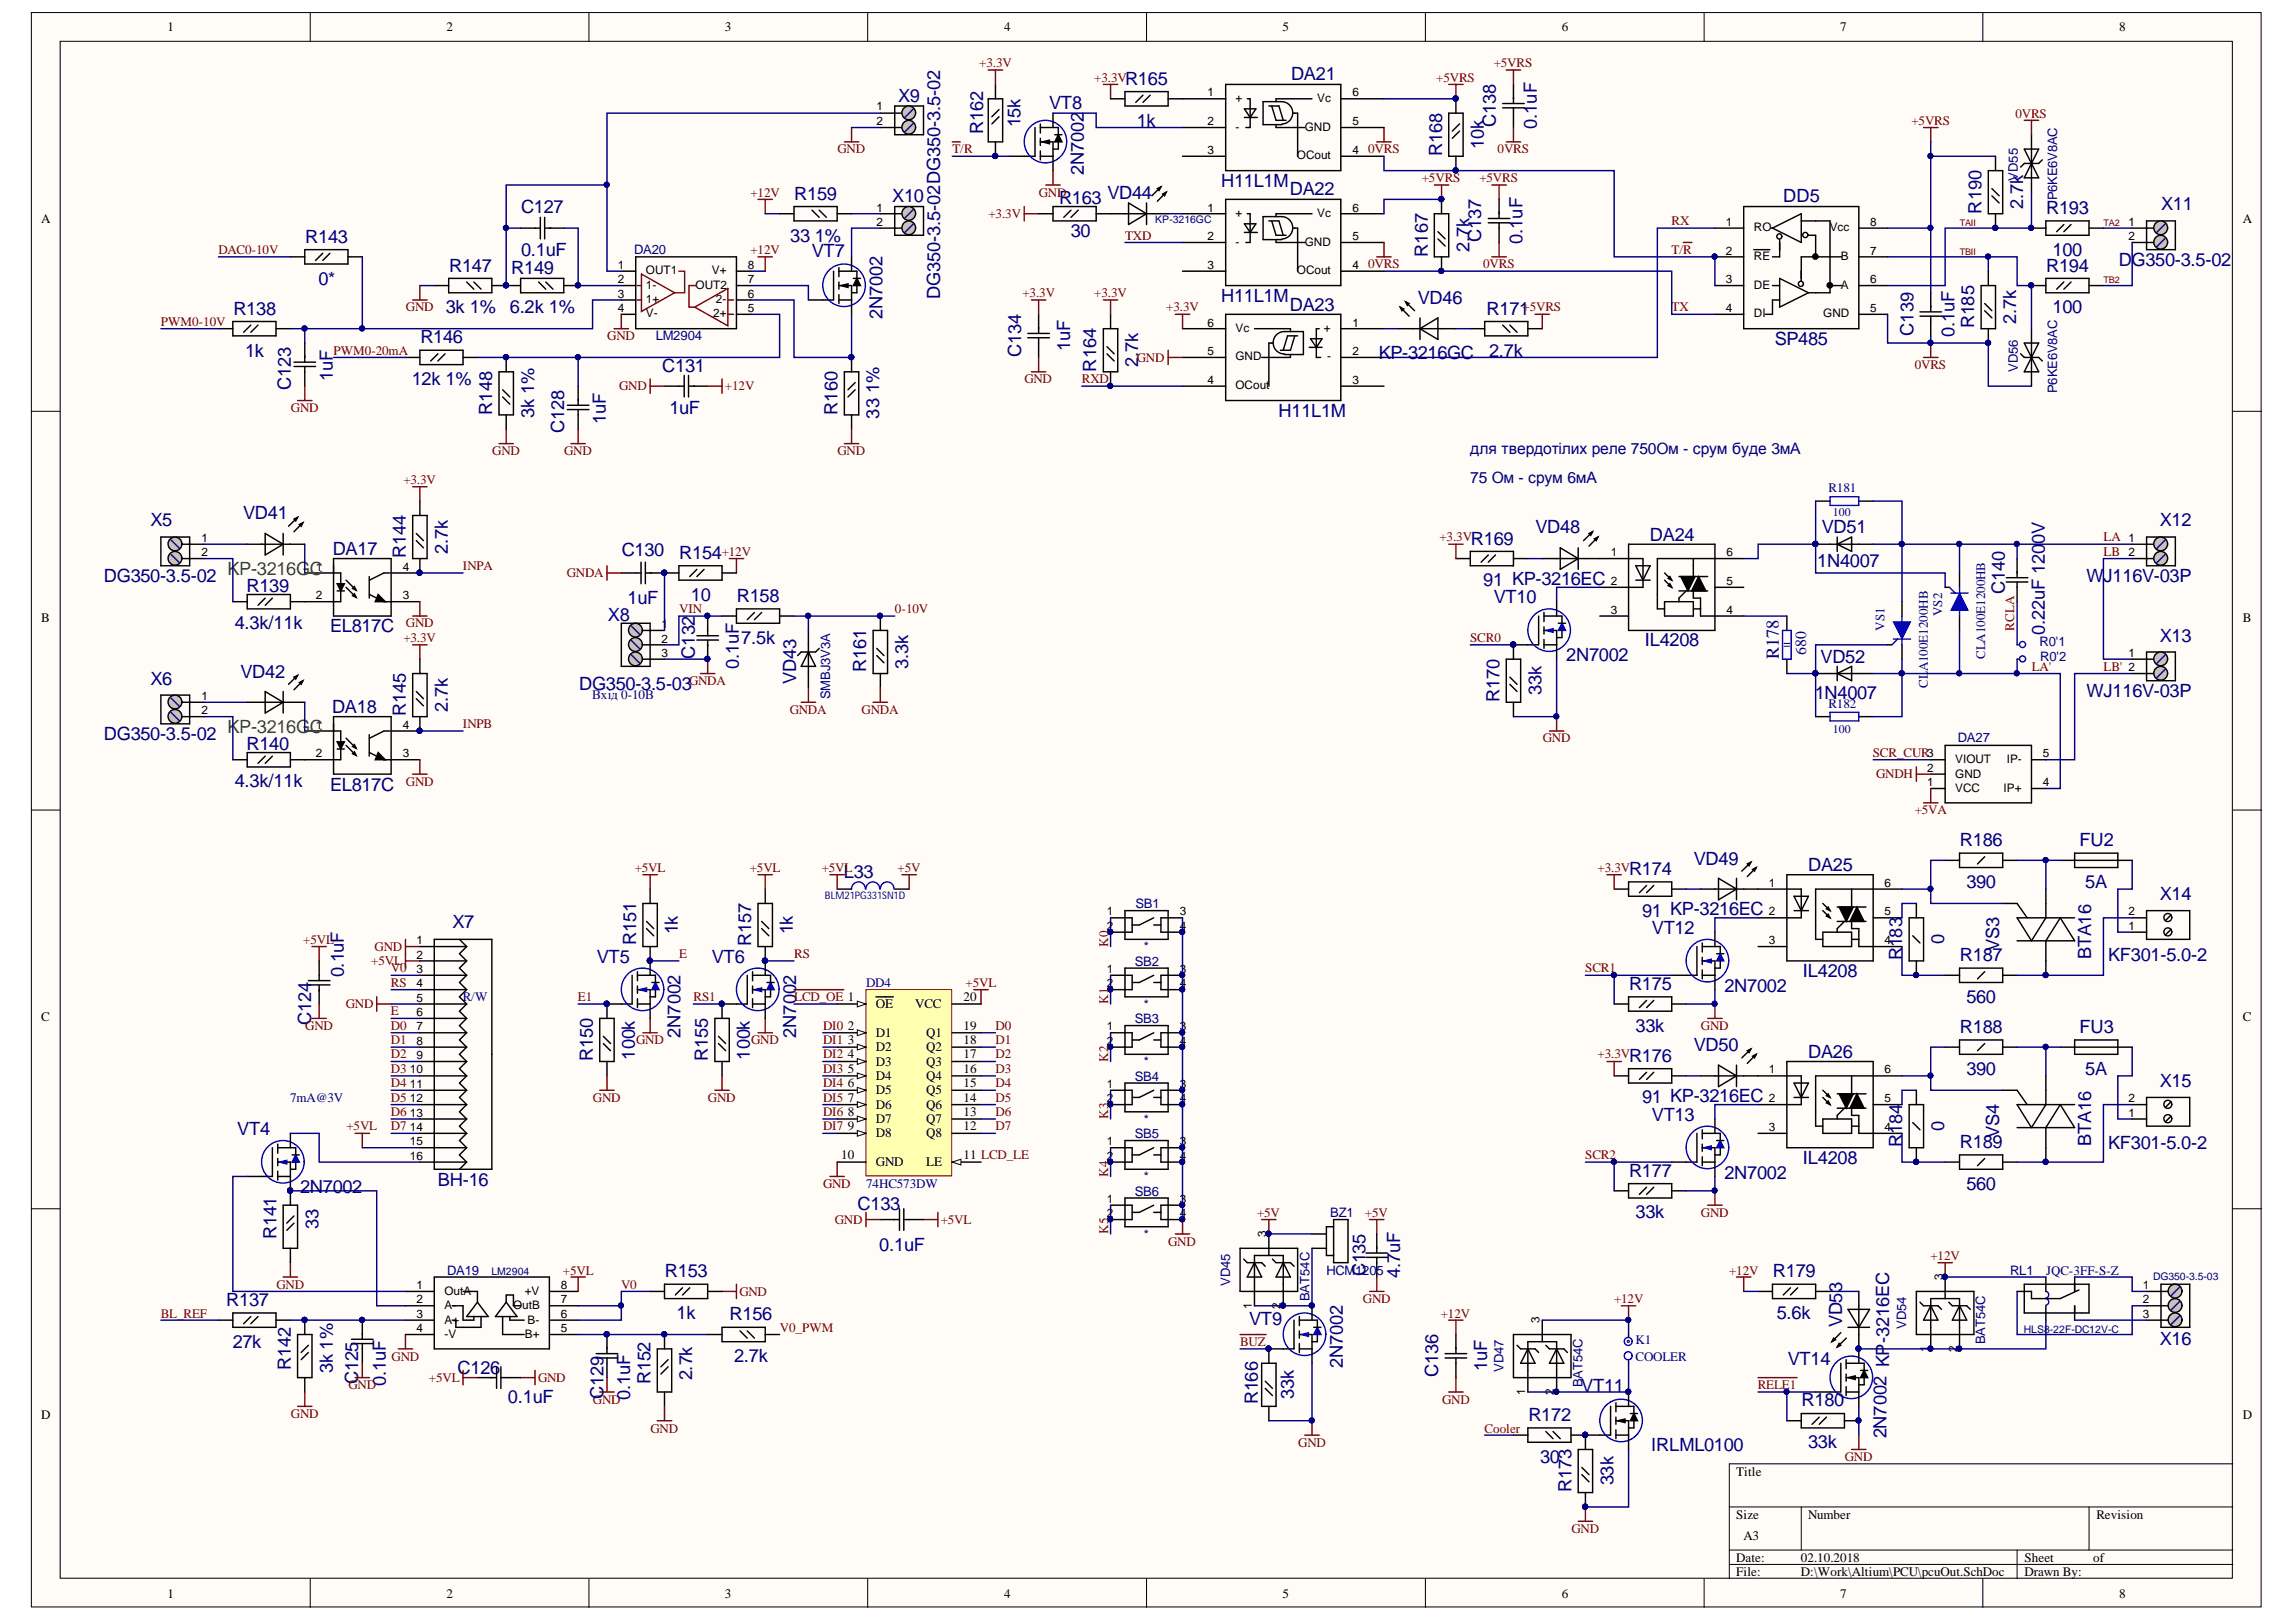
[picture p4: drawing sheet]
<svg xmlns="http://www.w3.org/2000/svg" width="297mm" height="210mm" viewBox="0 0 297 210" stroke-linecap="round" stroke-linejoin="round" font-family="sans-serif">
<defs><g id="words">
<g font-size="2.4" fill="#000080">
<text x="145.5" y="11">R165</text>
<text x="167" y="10.4">DA21</text>
<text x="116.2" y="13.2">X9</text>
<text x="127.2" y="17.3" transform="rotate(-90 127.2 17.3)">R162</text>
<text x="132" y="16.5" transform="rotate(-90 132 16.5)">15k</text>
<text x="135.7" y="14.1">VT8</text>
<text x="147.1" y="16.4">1k</text>
<text x="193.5" y="16.5" transform="rotate(-90 193.5 16.5)">C138</text>
<text x="198.8" y="16.7" transform="rotate(-90 198.8 16.7)">0.1uF</text>
<text x="140.2" y="22.6" transform="rotate(-90 140.2 22.6)">2N7002</text>
<text x="186.6" y="20.2" transform="rotate(-90 186.6 20.2)">R168</text>
<text x="192" y="19.3" transform="rotate(-90 192 19.3)">10k</text>
<text x="67.4" y="27.6">C127</text>
<text x="102.8" y="25.9">R159</text>
<text x="115.4" y="26.2">X10</text>
<text x="137" y="26.5">R163</text>
<text x="143.3" y="25.7">VD44</text>
<text x="158" y="24.2">H11L1M</text>
<text x="166.9" y="25.3">DA22</text>
<text x="230.7" y="26.2">DD5</text>
<text x="256.3" y="27.6" transform="rotate(-90 256.3 27.6)">R190</text>
<text x="261.7" y="27" transform="rotate(-90 261.7 27)">2.7k</text>
<text x="264.7" y="27.7">R193</text>
<text x="279.6" y="27.2">X11</text>
<text x="39.5" y="31.4">R143</text>
<text x="58.1" y="35.2">R147</text>
<text x="66.1" y="35.5">R149</text>
<text x="67.4" y="33.1">0.1uF</text>
<text x="102.2" y="31.3">33</text>
<text x="105" y="33.3">VT7</text>
<text x="105.4" y="31.3">1%</text>
<text x="138.5" y="30.7">30</text>
<text x="184.7" y="33.2" transform="rotate(-90 184.7 33.2)">R167</text>
<text x="190.1" y="32.6" transform="rotate(-90 190.1 32.6)">2.7k</text>
<text x="191.6" y="31.4" transform="rotate(-90 191.6 31.4)">C137</text>
<text x="197" y="31.5" transform="rotate(-90 197 31.5)">0.1uF</text>
<text x="264.7" y="35.2">R194</text>
<text x="265.6" y="33.1">100</text>
<text x="274.1" y="34.4">DG350-3.5-02</text>
<text x="30.2" y="40.7">R138</text>
<text x="41.2" y="36.8">0*</text>
<text x="57.7" y="40.6">3k 1%</text>
<text x="66" y="40.6">6.2k 1%</text>
<text x="114.2" y="41.2" transform="rotate(-90 114.2 41.2)">2N7002</text>
<text x="121.6" y="38.7" transform="rotate(-90 121.6 38.7)">DG350-3.5-02DG350-3.5-02</text>
<text x="158" y="39">H11L1M</text>
<text x="166.9" y="40.2">DA23</text>
<text x="183.4" y="39.3">VD46</text>
<text x="192.3" y="40.7">R171</text>
<text x="260.8" y="41.9" transform="rotate(-90 260.8 41.9)">2.7k</text>
<text x="265.6" y="40.6">100</text>
<text x="31.7" y="46.1">1k</text>
<text x="54.4" y="44.4">R146</text>
<text x="132.1" y="46.2" transform="rotate(-90 132.1 46.2)">C134</text>
<text x="138.4" y="45.4" transform="rotate(-90 138.4 45.4)">1uF</text>
<text x="147.2" y="47.5" transform="rotate(-90 147.2 47.5)">2.7k</text>
<text x="178.4" y="46.5">KP-3216GC</text>
<text x="192.7" y="46.1">2.7k</text>
<text x="229.6" y="44.6">SP485</text>
<text x="247.5" y="43.4" transform="rotate(-90 247.5 43.4)">C139</text>
<text x="252.9" y="43.6" transform="rotate(-90 252.9 43.6)">0.1uF</text>
<text x="255.4" y="42.5" transform="rotate(-90 255.4 42.5)">R185</text>
<text x="37.6" y="50.4" transform="rotate(-90 37.6 50.4)">C123</text>
<text x="43" y="49.3" transform="rotate(-90 43 49.3)">1uF</text>
<text x="53.3" y="49.9">12k 1%</text>
<text x="63.7" y="53.7" transform="rotate(-90 63.7 53.7)">R148</text>
<text x="85.7" y="48.2">C131</text>
<text x="86.6" y="53.6">1uF</text>
<text x="108.3" y="53.7" transform="rotate(-90 108.3 53.7)">R160</text>
<text x="113.7" y="50.9" transform="rotate(-90 113.7 50.9)">1%</text>
<text x="141.8" y="48.1" transform="rotate(-90 141.8 48.1)">R164</text>
<text x="165.4" y="53.9">H11L1M</text>
<text x="69.1" y="54.1" transform="rotate(-90 69.1 54.1)">3k 1%</text>
<text x="73" y="56" transform="rotate(-90 73 56)">C128</text>
<text x="78.4" y="54.9" transform="rotate(-90 78.4 54.9)">1uF</text>
<text x="113.7" y="54.2" transform="rotate(-90 113.7 54.2)">33</text>
<text x="19.5" y="68.1">X5</text>
<text x="31.5" y="67.2">VD41</text>
<text x="43" y="71.8">DA17</text>
<text x="57.9" y="71.7" transform="rotate(-90 57.9 71.7)">2.7k</text>
<text x="80.4" y="71.9">C130</text>
<text x="190.3" y="70.5">R169</text>
<text x="198.7" y="69">VD48</text>
<text x="213.5" y="70">DA24</text>
<text x="235.7" y="69">VD51</text>
<text x="264.5" y="70.4" transform="rotate(-90 264.5 70.4)">0V</text>
<text x="279.4" y="68.1">X12</text>
<text x="13.4" y="75.3">DG350-3.5-02</text>
<text x="31.9" y="76.6">R139</text>
<text x="52.5" y="72.2" transform="rotate(-90 52.5 72.2)">R144</text>
<text x="87.9" y="72.3">R154</text>
<text x="89.4" y="77.7">10</text>
<text x="95.3" y="77.9">R158</text>
<text x="191.9" y="75.9">91 KP-3216EC</text>
<text x="235.1" y="73.4">1N4007</text>
<text x="259.4" y="76.9" transform="rotate(-90 259.4 76.9)">C140</text>
<text x="270" y="75.3">W</text>
<text x="272.1" y="75.3">J116V-03P</text>
<text x="30.4" y="81.5">4.3k/11k</text>
<text x="42.7" y="81.8">EL817C</text>
<text x="78.7" y="80.4">X8</text>
<text x="81.2" y="78.2">1uF</text>
<text x="95.9" y="83.3">7.5k</text>
<text x="193.2" y="78.1">VT10</text>
<text x="212.8" y="83.7">IL4208</text>
<text x="264.5" y="82.2" transform="rotate(-90 264.5 82.2)">0.22uF 120</text>
<text x="279.4" y="83.1">X13</text>
<text x="19.5" y="88.6">X6</text>
<text x="31.1" y="87.7">VD42</text>
<text x="74.9" y="89.2">DG350-3.5-03</text>
<text x="89.9" y="85.3" transform="rotate(-90 89.9 85.3)">C132</text>
<text x="95.6" y="86.5" transform="rotate(-90 95.6 86.5)">0.1uF</text>
<text x="103" y="88.6" transform="rotate(-90 103 88.6)">VD43</text>
<text x="112.1" y="86.9" transform="rotate(-90 112.1 86.9)">R161</text>
<text x="117.5" y="86.6" transform="rotate(-90 117.5 86.6)">3.3k</text>
<text x="199.4" y="90" transform="rotate(-90 199.4 90)">33k</text>
<text x="202.6" y="85.5">2N7002</text>
<text x="230.1" y="85.3" transform="rotate(-90 230.1 85.3)">R178</text>
<text x="235.5" y="85.8">VD52</text>
<text x="13.4" y="95.8">DG350-3.5-02</text>
<text x="43" y="92.3">DA18</text>
<text x="52.5" y="92.7" transform="rotate(-90 52.5 92.7)">R145</text>
<text x="57.9" y="92.2" transform="rotate(-90 57.9 92.2)">2.7k</text>
<text x="194" y="90.8" transform="rotate(-90 194 90.8)">R170</text>
<text x="234.8" y="90.4">1N4007</text>
<text x="270" y="90.2">WJ116V-03P</text>
<text x="30.4" y="101.9">4.3k/11k</text>
<text x="31.9" y="97.1">R140</text>
<text x="42.7" y="102.3">EL817C</text>
<text x="109.2" y="113.6">L33</text>
<text x="210.8" y="113.2">R174</text>
<text x="219.1" y="111.9">VD49</text>
<text x="233.9" y="112.7">DA25</text>
<text x="253.5" y="109.5">R186</text>
<text x="269" y="109.5">FU2</text>
<text x="212.4" y="118.6">91 KP-3216EC</text>
<text x="254.4" y="114.9">390</text>
<text x="269.8" y="114.9">5A</text>
<text x="279.4" y="116.5">X14</text>
<text x="58.5" y="120.2">X7</text>
<text x="77.2" y="124.6">VT5</text>
<text x="82.3" y="122.3" transform="rotate(-90 82.3 122.3)">R151</text>
<text x="87.7" y="120.9" transform="rotate(-90 87.7 120.9)">1k</text>
<text x="92.1" y="124.6">VT6</text>
<text x="97.2" y="122.4" transform="rotate(-90 97.2 122.4)">R157</text>
<text x="102.6" y="120.9" transform="rotate(-90 102.6 120.9)">1k</text>
<text x="213.7" y="120.9">VT12</text>
<text x="246.1" y="124.3" transform="rotate(-90 246.1 124.3)">R183</text>
<text x="251.5" y="122.2" transform="rotate(-90 251.5 122.2)">0</text>
<text x="253.5" y="124.4">R187</text>
<text x="258.6" y="123.1" transform="rotate(-90 258.6 123.1)">VS3</text>
<text x="270.5" y="124.1" transform="rotate(-90 270.5 124.1)">BTA16</text>
<text x="272.7" y="124.4">KF301-5.0-2</text>
<text x="44.5" y="126.5" transform="rotate(-90 44.5 126.5)">0.1uF</text>
<text x="210.8" y="128.1">R175</text>
<text x="223.1" y="128.4">2N7002</text>
<text x="233.2" y="126.5">IL4208</text>
<text x="254.4" y="129.8">560</text>
<text x="40.3" y="132.7" transform="rotate(-90 40.3 132.7)">C124</text>
<text x="76.7" y="137.3" transform="rotate(-90 76.7 137.3)">R150</text>
<text x="82.1" y="137.1" transform="rotate(-90 82.1 137.1)">100k</text>
<text x="88" y="134.3" transform="rotate(-90 88 134.3)">2N7002</text>
<text x="91.6" y="137.3" transform="rotate(-90 91.6 137.3)">R155</text>
<text x="97" y="137.1" transform="rotate(-90 97 137.1)">100k</text>
<text x="103" y="134.3" transform="rotate(-90 103 134.3)">2N7002</text>
<text x="210.8" y="137.4">R176</text>
<text x="211.6" y="133.5">33k</text>
<text x="219.1" y="136">VD50</text>
<text x="233.9" y="136.9">DA26</text>
<text x="253.5" y="133.7">R188</text>
<text x="269" y="133.7">FU3</text>
<text x="212.4" y="142.8">91 KP-3216EC</text>
<text x="254.4" y="139.1">390</text>
<text x="269.8" y="139.1">5A</text>
<text x="279.4" y="140.7">X15</text>
<text x="30.7" y="146.9">VT4</text>
<text x="213.7" y="145.1">VT13</text>
<text x="246.1" y="148.5" transform="rotate(-90 246.1 148.5)">R184</text>
<text x="251.5" y="146.3" transform="rotate(-90 251.5 146.3)">0</text>
<text x="253.5" y="148.5">R189</text>
<text x="258.6" y="147.3" transform="rotate(-90 258.6 147.3)">VS4</text>
<text x="270.5" y="148.3" transform="rotate(-90 270.5 148.3)">BTA16</text>
<text x="272.7" y="148.6">KF301-5.0-2</text>
<text x="38.8" y="154.4">2N7002</text>
<text x="56.7" y="153.4">BH-16</text>
<text x="210.8" y="152.3">R177</text>
<text x="223.1" y="152.5">2N7002</text>
<text x="233.2" y="150.7">IL4208</text>
<text x="254.4" y="154">560</text>
<text x="35.8" y="160.4" transform="rotate(-90 35.8 160.4)">R141</text>
<text x="41.2" y="159.1" transform="rotate(-90 41.2 159.1)">33</text>
<text x="111" y="156.6">C133</text>
<text x="113.7" y="161.9">0.1uF</text>
<text x="211.6" y="157.7">33k</text>
<text x="86" y="165.3">R153</text>
<text x="176.7" y="165.2" transform="rotate(-90 176.7 165.2)">C135</text>
<text x="181.2" y="165.4" transform="rotate(-90 181.2 165.4)">4.7uF</text>
<text x="229.4" y="165.3">R179</text>
<text x="29.3" y="169">R137</text>
<text x="87.5" y="170.7">1k</text>
<text x="94.4" y="170.9">R156</text>
<text x="161.6" y="171.4">VT9</text>
<text x="229.9" y="170.7">5.6k</text>
<text x="238.3" y="171.8" transform="rotate(-90 238.3 171.8)">VD53</text>
<text x="30.1" y="174.4">27k</text>
<text x="37.6" y="177.3" transform="rotate(-90 37.6 177.3)">R142</text>
<text x="43" y="177.7" transform="rotate(-90 43 177.7)">3k 1%</text>
<text x="46.3" y="179.1" transform="rotate(-90 46.3 179.1)">C125</text>
<text x="49.9" y="179.3" transform="rotate(-90 49.9 179.3)">0.1uF</text>
<text x="59.2" y="177.8">C126</text>
<text x="84.1" y="179.1" transform="rotate(-90 84.1 179.1)">R152</text>
<text x="89.6" y="178.6" transform="rotate(-90 89.6 178.6)">2.7k</text>
<text x="95" y="176.3">2.7k</text>
<text x="173.7" y="177" transform="rotate(-90 173.7 177)">2N7002</text>
<text x="186.1" y="178.2" transform="rotate(-90 186.1 178.2)">C136</text>
<text x="192.4" y="177.4" transform="rotate(-90 192.4 177.4)">1uF</text>
<text x="231.3" y="176.7">VT14</text>
<text x="279.4" y="174.1">X16</text>
<text x="65.7" y="181.5">0.1uF</text>
<text x="78.1" y="181" transform="rotate(-90 78.1 181)">C129</text>
<text x="81.5" y="181.2" transform="rotate(-90 81.5 181.2)">0.1uF</text>
<text x="162.7" y="181.8" transform="rotate(-90 162.7 181.8)">R166</text>
<text x="167.4" y="181.1" transform="rotate(-90 167.4 181.1)">33k</text>
<text x="197.7" y="183.9">R172</text>
<text x="204.6" y="180.1">VT11</text>
<text x="233.1" y="182">R180</text>
<text x="199.3" y="189.3">30</text>
<text x="213.6" y="187.8">IRLML0100</text>
<text x="233.9" y="187.4">33k</text>
<text x="244.1" y="186.1" transform="rotate(-90 244.1 186.1)">2N7002 KP-3216EC</text>
<text x="203.3" y="193.1" transform="rotate(-90 203.3 193.1)">R173</text>
<text x="208.7" y="192.2" transform="rotate(-90 208.7 192.2)">33k</text>
</g>
<g font-size="2.4" fill="#00bf00">
<text x="29.4" y="74.4">KP-3216GC</text>
<text x="29.4" y="94.9">KP-3216GC</text>
</g>
<g font-size="2" fill="#000080">
<text x="190.2" y="58.8">для твердотілих реле 750Ом - срум буде 3мА</text>
<text x="190.2" y="62.5">75 Ом - срум 6мА</text>
<text x="233.7" y="84.8" transform="rotate(-90 233.7 84.8)">680</text>
</g>
<g font-size="1.7">
<text x="21.7" y="4.1">1</text>
<text x="57.8" y="4.1">2</text>
<text x="93.8" y="4.1">3</text>
<text x="129.9" y="4.1">4</text>
<text x="165.9" y="4.1">5</text>
<text x="202" y="4.1">6</text>
<text x="238.1" y="4.1">7</text>
<text x="274.2" y="4.1">8</text>
<text x="5.3" y="28.9">A</text>
<text x="290.2" y="28.9">A</text>
<text x="5.3" y="80.5">B</text>
<text x="290.2" y="80.5">B</text>
<text x="113.3" y="130.5">OE</text>
<text x="118.4" y="130.5">VCC</text>
<text x="124.7" y="129.5">20</text>
<text x="5.3" y="132.2">C</text>
<text x="109.7" y="133.3">2</text>
<text x="109.7" y="135.1">3</text>
<text x="109.7" y="137">4</text>
<text x="113.3" y="134.2">D1</text>
<text x="113.3" y="136">D2</text>
<text x="113.3" y="137.9">D3</text>
<text x="119.8" y="137.9">Q3</text>
<text x="119.8" y="136">Q2</text>
<text x="119.8" y="134.2">Q1</text>
<text x="124.7" y="137">17</text>
<text x="124.7" y="135.1">18</text>
<text x="124.7" y="133.3">19</text>
<text x="290.2" y="132.2">C</text>
<text x="109.7" y="138.8">5</text>
<text x="109.7" y="140.7">6</text>
<text x="109.7" y="142.5">7</text>
<text x="113.3" y="139.8">D4</text>
<text x="113.3" y="141.6">D5</text>
<text x="113.3" y="143.5">D6</text>
<text x="119.8" y="143.5">Q6</text>
<text x="119.8" y="141.6">Q5</text>
<text x="119.8" y="139.8">Q4</text>
<text x="124.7" y="142.5">14</text>
<text x="124.7" y="140.7">15</text>
<text x="124.7" y="138.8">16</text>
<text x="108.8" y="150">10</text>
<text x="109.7" y="144.4">8</text>
<text x="109.7" y="146.3">9</text>
<text x="113.3" y="145.3">D7</text>
<text x="113.3" y="147.2">D8</text>
<text x="119.8" y="147.2">Q8</text>
<text x="119.8" y="145.3">Q7</text>
<text x="124.7" y="150">11 LCD_LE</text>
<text x="124.7" y="146.3">12</text>
<text x="124.7" y="144.4">13</text>
<text x="113.3" y="150.9">GND</text>
<text x="119.8" y="150.9">LE</text>
<text x="5.3" y="183.7">D</text>
<text x="290.2" y="183.7">D</text>
<text x="224.6" y="191">Title</text>
<text x="224.6" y="196.5">Size</text>
<text x="233.9" y="196.5">Number</text>
<text x="271.2" y="196.5">Revision</text>
<text x="224.6" y="202.1">Date:</text>
<text x="224.6" y="204">File:</text>
<text x="225.6" y="199.3">A3</text>
<text x="233" y="202.1">02.10.2018</text>
<text x="233" y="204">D:\Work\Altium\PCU\pcuOut.SchDoc</text>
<text x="261.9" y="202.1">Sheet</text>
<text x="261.9" y="204">Drawn By:</text>
<text x="270.8" y="202.1">of</text>
<text x="21.7" y="206.8">1</text>
<text x="57.8" y="206.8">2</text>
<text x="93.8" y="206.8">3</text>
<text x="129.9" y="206.8">4</text>
<text x="165.9" y="206.8">5</text>
<text x="202" y="206.8">6</text>
<text x="238.1" y="206.8">7</text>
<text x="274.2" y="206.8">8</text>
</g>
<g font-size="1.7" fill="#800000">
<text x="126.7" y="8.7">+3.3V</text>
<text x="141.6" y="10.6">+3.3V</text>
<text x="185.8" y="10.6">+5VRS</text>
<text x="193.2" y="8.7">+5VRS</text>
<text x="247.3" y="16.1">+5VRS</text>
<text x="260.7" y="15.2">0VRS</text>
<text x="108.3" y="19.9">GND</text>
<text x="123.2" y="19.9">T/R</text>
<text x="177" y="19.9">0VRS</text>
<text x="183.9" y="23.6">+5VRS</text>
<text x="191.4" y="23.6">+5VRS</text>
<text x="193.8" y="19.9">0VRS</text>
<text x="97.1" y="25.4">+12V</text>
<text x="127.9" y="28.2">+3.3V</text>
<text x="134.4" y="25.4">GND</text>
<text x="216.2" y="29.2">RX</text>
<text x="28.2" y="32.9">DAC0-10V</text>
<text x="97.1" y="32.9">+12V</text>
<text x="145.5" y="31">TXD</text>
<text x="177" y="34.7">0VRS</text>
<text x="191.9" y="34.7">0VRS</text>
<text x="216.2" y="32.9">T/R</text>
<text x="52.5" y="40.3">GND</text>
<text x="132.3" y="38.5">+3.3V</text>
<text x="141.6" y="38.5">+3.3V</text>
<text x="150.9" y="40.3">+3.3V</text>
<text x="197" y="40.3">+5VRS</text>
<text x="216.2" y="40.3">TX</text>
<text x="20.8" y="42.2">PWM0-10V</text>
<text x="43.1" y="45.9">PWM0-20mA</text>
<text x="78.6" y="44">GND</text>
<text x="147.1" y="46.8">GND</text>
<text x="247.7" y="47.7">0VRS</text>
<text x="37.6" y="53.3">GND</text>
<text x="80.1" y="50.5">GND</text>
<text x="93.8" y="50.5">+12V</text>
<text x="132.5" y="49.6">GND</text>
<text x="140" y="49.6">RXD</text>
<text x="63.7" y="58.9">GND</text>
<text x="73" y="58.9">GND</text>
<text x="108.3" y="58.9">GND</text>
<text x="52.2" y="62.6">+3.3V</text>
<text x="93.4" y="71.9">+12V</text>
<text x="186.2" y="70.1">+3.3V</text>
<text x="272.2" y="71.9">LB</text>
<text x="272.2" y="70.1">LA 1</text>
<text x="59.9" y="73.8">INPA</text>
<text x="73.3" y="74.7">GNDA</text>
<text x="52.2" y="83.1">+3.3V</text>
<text x="52.5" y="81.2">GND</text>
<text x="87.9" y="79.3">VIN</text>
<text x="115.8" y="79.3">0-10V</text>
<text x="190.2" y="83.1">SCR0</text>
<text x="260.6" y="81.6" transform="rotate(-90 260.6 81.6)">RCLA</text>
<text x="89.1" y="88.6">GNDA</text>
<text x="262.8" y="86.8">LA'</text>
<text x="272.2" y="86.8">LB' 2</text>
<text x="59.9" y="94.2">INPB</text>
<text x="102.2" y="92.4">GNDA</text>
<text x="111.5" y="92.4">GNDA</text>
<text x="52.5" y="101.7">GND</text>
<text x="199.6" y="96.1">GND</text>
<text x="242.3" y="97.9">SCR_CUR3</text>
<text x="242.7" y="100.7">GNDH</text>
<text x="247.7" y="105.4">+5VA</text>
<text x="82.1" y="112.8">+5VL</text>
<text x="97" y="112.8">+5VL</text>
<text x="106.3" y="112.8">+5VL</text>
<text x="116.1" y="112.8">+5V</text>
<text x="206.7" y="112.8">+3.3V</text>
<text x="39.2" y="122.1">+5VL</text>
<text x="48" y="124.9">+5VL</text>
<text x="48.5" y="123">GND</text>
<text x="50.6" y="125.8">V0</text>
<text x="87.9" y="124">E</text>
<text x="102.8" y="124">RS</text>
<text x="143.3" y="122.5" transform="rotate(-90 143.3 122.5)">K0</text>
<text x="205.1" y="125.8">SCR1</text>
<text x="44.7" y="130.5">GND</text>
<text x="50.6" y="131.4">E</text>
<text x="50.6" y="127.7">RS</text>
<text x="74.8" y="129.5">E1</text>
<text x="89.7" y="129.5">RS1</text>
<text x="102.8" y="129.5">LCD_OE 1</text>
<text x="124.9" y="127.7">+5VL</text>
<text x="143.3" y="130" transform="rotate(-90 143.3 130)">K1</text>
<text x="39.5" y="133.3">GND</text>
<text x="50.6" y="133.3">D0</text>
<text x="50.6" y="135.1">D1</text>
<text x="50.6" y="137">D2</text>
<text x="82.3" y="135.1">GND</text>
<text x="97.2" y="135.1">GND</text>
<text x="106.5" y="133.3">DI0</text>
<text x="106.5" y="135.1">DI1</text>
<text x="106.5" y="137">DI2</text>
<text x="128.8" y="133.3">D0</text>
<text x="128.8" y="135.1">D1</text>
<text x="128.8" y="137">D2</text>
<text x="143.3" y="137.4" transform="rotate(-90 143.3 137.4)">K2</text>
<text x="206.7" y="137">+3.3V</text>
<text x="220.1" y="133.3">GND</text>
<text x="50.6" y="138.8">D3</text>
<text x="50.6" y="140.7">D4</text>
<text x="50.6" y="142.5">D5</text>
<text x="76.7" y="142.5">GND</text>
<text x="91.6" y="142.5">GND</text>
<text x="106.5" y="138.8">DI3</text>
<text x="106.5" y="140.7">DI4</text>
<text x="106.5" y="142.5">DI5</text>
<text x="128.8" y="138.8">D3</text>
<text x="128.8" y="140.7">D4</text>
<text x="128.8" y="142.5">D5</text>
<text x="44.8" y="146.3">+5VL</text>
<text x="50.6" y="144.4">D6</text>
<text x="50.6" y="146.3">D7</text>
<text x="106.5" y="144.4">DI6</text>
<text x="106.5" y="146.3">DI7</text>
<text x="128.8" y="144.4">D6</text>
<text x="128.8" y="146.3">D7</text>
<text x="143.3" y="144.8" transform="rotate(-90 143.3 144.8)">K3</text>
<text x="205.1" y="150">SCR2</text>
<text x="106.5" y="153.7">GND</text>
<text x="143.3" y="152.3" transform="rotate(-90 143.3 152.3)">K4</text>
<text x="108" y="158.4">GND</text>
<text x="121.7" y="158.4">+5VL</text>
<text x="143.3" y="159.7" transform="rotate(-90 143.3 159.7)">K5</text>
<text x="151.1" y="161.2">GND</text>
<text x="162.6" y="157.5">+5V</text>
<text x="176.6" y="157.5">+5V</text>
<text x="220.1" y="157.5">GND</text>
<text x="35.8" y="166.8">GND</text>
<text x="72.8" y="164.9">+5VL</text>
<text x="80.3" y="166.8">V0</text>
<text x="95.7" y="167.7">GND</text>
<text x="223.7" y="164.9">+12V</text>
<text x="249.7" y="163.1">+12V</text>
<text x="20.8" y="170.5">BL_REF</text>
<text x="100.9" y="172.4">V0_PWM</text>
<text x="176.3" y="168.7">GND</text>
<text x="186.4" y="170.5">+12V</text>
<text x="208.8" y="168.7">+12V</text>
<text x="45.1" y="179.8">GND</text>
<text x="50.7" y="176.1">GND</text>
<text x="55.5" y="178.9">+5VL</text>
<text x="69.6" y="178.9">GND</text>
<text x="160.4" y="174.2">BUZ</text>
<text x="227.4" y="179.8">RELE1</text>
<text x="37.6" y="183.5">GND</text>
<text x="76.7" y="181.7">GND</text>
<text x="84.1" y="185.4">GND</text>
<text x="186.6" y="181.7">GND</text>
<text x="192.1" y="185.4">Cooler</text>
<text x="168" y="187.2">GND</text>
<text x="238.7" y="189.1">GND</text>
<text x="203.3" y="198.4">GND</text>
</g>
<g font-size="1.7" fill="#000080">
<text x="261.1" y="23.4" transform="rotate(-90 261.1 23.4)">VD55</text>
<text x="266.1" y="25.9" transform="rotate(-90 266.1 25.9)">P6KE6V8AC</text>
<text x="82" y="32.9">DA20</text>
<text x="84.8" y="44">LM2904</text>
<text x="261.1" y="48.1" transform="rotate(-90 261.1 48.1)">VD56</text>
<text x="266.1" y="50.9" transform="rotate(-90 266.1 50.9)">P6KE6V8AC</text>
<text x="236.5" y="63.7">R181</text>
<text x="243.8" y="81.6" transform="rotate(-90 243.8 81.6)">VS1</text>
<text x="251.3" y="79.7" transform="rotate(-90 251.3 79.7)">VS2</text>
<text x="263.9" y="83.7">R0'1</text>
<text x="249.4" y="89.1" transform="rotate(-90 249.4 89.1)">CL</text>
<text x="249.4" y="86.9" transform="rotate(-90 249.4 86.9)">A100E1200HB</text>
<text x="256.8" y="85.3" transform="rotate(-90 256.8 85.3)">CLA100E1200HB</text>
<text x="263.9" y="85.5">R0'2</text>
<text x="76.6" y="90.5">Вхід 0-10В</text>
<text x="107.4" y="90.5" transform="rotate(-90 107.4 90.5)">SMBJ3V3A</text>
<text x="236.5" y="91.6">R182</text>
<text x="253.3" y="96.1">DA27</text>
<text x="146.9" y="117.5">SB1</text>
<text x="146.8" y="125">SB2</text>
<text x="148" y="123">*</text>
<text x="59.9" y="129.5">R/W</text>
<text x="112.1" y="127.7">DD4</text>
<text x="148" y="130.5">*</text>
<text x="146.8" y="132.4">SB3</text>
<text x="148" y="138">*</text>
<text x="37.5" y="142.5">7mA@3V</text>
<text x="146.8" y="139.8">SB4</text>
<text x="146.8" y="147.3">SB5</text>
<text x="148" y="145.4">*</text>
<text x="112.1" y="153.7">74HC573DW</text>
<text x="146.8" y="154.7">SB6</text>
<text x="148" y="152.9">*</text>
<text x="148" y="160.3">*</text>
<text x="172.1" y="157.5">BZ1</text>
<text x="57.8" y="164.9">DA19</text>
<text x="159.2" y="166.4" transform="rotate(-90 159.2 166.4)">VD45</text>
<text x="171.6" y="164.9">HCM1205</text>
<text x="260.1" y="164.9">RL1</text>
<text x="264.7" y="164.9">JQC-3FF-S-Z</text>
<text x="169.4" y="168.4" transform="rotate(-90 169.4 168.4)">BAT54C</text>
<text x="211.6" y="174">K1</text>
<text x="246.6" y="172" transform="rotate(-90 246.6 172)">VD54</text>
<text x="256.8" y="174" transform="rotate(-90 256.8 174)">BAT54C</text>
<text x="194.5" y="177.5" transform="rotate(-90 194.5 177.5)">VD47</text>
<text x="204.7" y="179.6" transform="rotate(-90 204.7 179.6)">BAT54C</text>
<text x="211.6" y="176.1">COOLER</text>
</g>
<g font-size="1.5">
<text x="113.4" y="16.1">2</text>
<text x="113.4" y="14.3">1</text>
<text x="156.2" y="16.1">2</text>
<text x="156.2" y="12.4">1</text>
<text x="159.8" y="16.9">-</text>
<text x="159.8" y="13.2">+</text>
<text x="168.8" y="16.9">GND</text>
<text x="170.4" y="13.2">Vc</text>
<text x="175" y="12.4">6</text>
<text x="175" y="16.1">5</text>
<text x="156.2" y="19.9">3</text>
<text x="167.8" y="20.6">OCout</text>
<text x="175" y="19.9">4</text>
<text x="113.4" y="29.2">2</text>
<text x="113.4" y="27.4">1</text>
<text x="156.2" y="27.4">1</text>
<text x="159.8" y="28.1">+</text>
<text x="170.4" y="28.1">Vc</text>
<text x="175" y="27.4">6</text>
<text x="223.3" y="29.2">1</text>
<text x="226.9" y="29.9">RO</text>
<text x="236.7" y="29.9">Vcc</text>
<text x="242" y="29.2">8</text>
<text x="275.4" y="29.2">1</text>
<text x="79.9" y="34.8">1</text>
<text x="83.6" y="35.5">OUT1</text>
<text x="92.1" y="35.5">V+</text>
<text x="96.8" y="34.8">8</text>
<text x="156.2" y="34.8">3</text>
<text x="156.2" y="31.1">2</text>
<text x="159.8" y="31.8">-</text>
<text x="167.8" y="35.5">OCout</text>
<text x="168.8" y="31.8">GND</text>
<text x="175" y="31.1">5</text>
<text x="175" y="34.8">4</text>
<text x="223.3" y="33">2</text>
<text x="226.9" y="33.6">RE</text>
<text x="238.2" y="33.6">B</text>
<text x="242" y="33">7</text>
<text x="275.4" y="31.1">2</text>
<text x="79.9" y="40.4">4</text>
<text x="79.9" y="38.5">3</text>
<text x="79.9" y="36.7">2</text>
<text x="83.6" y="41.1">V-</text>
<text x="83.6" y="39.2">1+</text>
<text x="83.6" y="37.4">1-</text>
<text x="90" y="37.4">OUT2</text>
<text x="92.3" y="41.1">2+</text>
<text x="92.6" y="39.2">2-</text>
<text x="96.8" y="38.5">6</text>
<text x="96.8" y="40.4">5</text>
<text x="96.8" y="36.7">7</text>
<text x="223.3" y="40.4">4</text>
<text x="223.3" y="36.7">3</text>
<text x="226.9" y="41.1">DI</text>
<text x="226.9" y="37.4">DE</text>
<text x="235.9" y="41.1">GND</text>
<text x="238.2" y="37.4">A</text>
<text x="242" y="40.4">5</text>
<text x="242" y="36.7">6</text>
<text x="156.2" y="42.3">6</text>
<text x="156.2" y="46">5</text>
<text x="159.8" y="42.9">Vc</text>
<text x="159.8" y="46.6">GND</text>
<text x="171.3" y="42.9">+</text>
<text x="171.7" y="46.6">-</text>
<text x="175" y="46">2</text>
<text x="175" y="42.3">1</text>
<text x="156.2" y="49.7">4</text>
<text x="159.8" y="50.4">OCout</text>
<text x="175" y="49.7">3</text>
<text x="26" y="72">2</text>
<text x="26" y="70.1">1</text>
<text x="208.4" y="72">1</text>
<text x="223.4" y="72">6</text>
<text x="275.4" y="72">2</text>
<text x="40.8" y="77.6">2</text>
<text x="40.8" y="73.9">1</text>
<text x="52.1" y="77.6">3</text>
<text x="52.1" y="73.9">4</text>
<text x="208.4" y="75.7">2</text>
<text x="223.4" y="75.7">5</text>
<text x="85.6" y="83.1">2</text>
<text x="85.6" y="81.3">1</text>
<text x="208.4" y="79.4">3</text>
<text x="223.4" y="79.4">4</text>
<text x="85.6" y="85">3</text>
<text x="275.4" y="85">1</text>
<text x="26" y="92.4">2</text>
<text x="26" y="90.6">1</text>
<text x="40.8" y="94.3">1</text>
<text x="52.1" y="94.3">4</text>
<text x="40.8" y="98">2</text>
<text x="52.1" y="98">3</text>
<text x="249.3" y="101.7">1</text>
<text x="249.3" y="99.9">2</text>
<text x="253" y="100.6">GND</text>
<text x="253" y="98.8">VIOUT</text>
<text x="259.6" y="98.8">IP-</text>
<text x="264.3" y="98">5</text>
<text x="264.3" y="101.7">4</text>
<text x="253" y="102.5">VCC</text>
<text x="259.2" y="102.5">IP+</text>
<text x="143.2" y="118.5">1</text>
<text x="152.7" y="118.5">3</text>
<text x="228.9" y="118.5">2</text>
<text x="228.9" y="114.7">1</text>
<text x="243.8" y="118.5">5</text>
<text x="243.8" y="114.7">6</text>
<text x="275.4" y="118.5">2</text>
<text x="53.9" y="125.9">3</text>
<text x="53.9" y="124">2</text>
<text x="53.9" y="122.2">1</text>
<text x="143.2" y="120.3">2</text>
<text x="143.2" y="125.9">1</text>
<text x="152.7" y="120.3">4</text>
<text x="152.7" y="125.9">3</text>
<text x="228.9" y="122.2">3</text>
<text x="243.8" y="122.2">4</text>
<text x="275.4" y="120.3">1</text>
<text x="53.9" y="131.5">6</text>
<text x="53.9" y="129.6">5</text>
<text x="53.9" y="127.8">4</text>
<text x="143.2" y="127.8">2</text>
<text x="152.7" y="127.8">4</text>
<text x="53.9" y="137.1">9</text>
<text x="53.9" y="135.2">8</text>
<text x="53.9" y="133.3">7</text>
<text x="143.2" y="135.2">2</text>
<text x="143.2" y="133.3">1</text>
<text x="152.7" y="135.2">4</text>
<text x="152.7" y="133.3">3</text>
<text x="53" y="138.9">10</text>
<text x="53" y="140.8">11</text>
<text x="53" y="142.6">12</text>
<text x="143.2" y="142.6">2</text>
<text x="143.2" y="140.8">1</text>
<text x="152.7" y="142.6">4</text>
<text x="152.7" y="140.8">3</text>
<text x="228.9" y="142.6">2</text>
<text x="228.9" y="138.9">1</text>
<text x="243.8" y="142.6">5</text>
<text x="243.8" y="138.9">6</text>
<text x="275.4" y="142.6">2</text>
<text x="53" y="148.2">15</text>
<text x="53" y="146.3">14</text>
<text x="53" y="144.5">13</text>
<text x="143.2" y="148.2">1</text>
<text x="152.7" y="148.2">3</text>
<text x="228.9" y="146.3">3</text>
<text x="243.8" y="146.3">4</text>
<text x="275.4" y="144.5">1</text>
<text x="53" y="150.1">16</text>
<text x="143.2" y="150.1">2</text>
<text x="143.2" y="155.6">1</text>
<text x="152.7" y="150.1">4</text>
<text x="152.7" y="155.6">3</text>
<text x="143.2" y="157.5">2</text>
<text x="152.7" y="157.5">4</text>
<text x="163.8" y="160" transform="rotate(-90 163.8 160)">3</text>
<text x="53.9" y="166.8">1</text>
<text x="57.5" y="167.6">OutA</text>
<text x="67.9" y="167.6">+V</text>
<text x="72.6" y="166.8">8</text>
<text x="251.3" y="165.6" transform="rotate(-90 251.3 165.6)">3</text>
<text x="277.2" y="166.8">1</text>
<text x="53.9" y="172.4">4</text>
<text x="53.9" y="170.5">3</text>
<text x="53.9" y="168.7">2</text>
<text x="57.5" y="173.1">-V</text>
<text x="57.5" y="171.3">A+</text>
<text x="57.5" y="169.4">A-</text>
<text x="66.4" y="169.4">OutB</text>
<text x="67.9" y="173.1">B+</text>
<text x="68.2" y="171.3">B-</text>
<text x="72.6" y="170.5">6</text>
<text x="72.6" y="172.4">5</text>
<text x="72.6" y="168.7">7</text>
<text x="162" y="169.4" transform="rotate(-90 162 169.4)">1</text>
<text x="165.7" y="169.4" transform="rotate(-90 165.7 169.4)">2</text>
<text x="199.2" y="171.2" transform="rotate(-90 199.2 171.2)">3</text>
<text x="277.2" y="168.7">2</text>
<text x="277.2" y="170.5">3</text>
<text x="249.5" y="175" transform="rotate(-90 249.5 175)">1</text>
<text x="253.2" y="175" transform="rotate(-90 253.2 175)">2</text>
<text x="197.3" y="180.6" transform="rotate(-90 197.3 180.6)">1</text>
<text x="201" y="180.6" transform="rotate(-90 201 180.6)">2</text>
</g>
<g font-size="1.5" fill="#000080">
<text x="237.1" y="66.8">100</text>
<text x="237.1" y="94.8">100</text>
</g>
<g font-size="1.4" fill="#000080">
<text x="149.4" y="28.9">KP-3216GC</text>
<text x="106.7" y="116.4">BLM21PG331SN1D</text>
<text x="63.6" y="164.9">LM2904</text>
<text x="278.6" y="165.7">DG350-3.5-03</text>
<text x="261.8" y="172.5">HLS8-22F-DC12V-C</text>
</g>
<g font-size="1.2" fill="#800000">
<text x="253.5" y="29.2">TAII</text>
<text x="272.2" y="29.2">TA2</text>
<text x="253.5" y="33">TBII</text>
<text x="272.2" y="36.7">TB2</text>
</g>
</g></defs>
<g fill="#fffcf8" stroke="#000" stroke-width=".13">
<path d="M4.1 1.6h288.4v206.4h-288.4z"/>
<path d="M7.8 5.3h281v198.9h-281z"/>
</g>
<g fill="none" stroke="#000" stroke-width=".13">
<path d="M40.1 1.6v3.7M76.2 1.6v3.7M112.3 1.6v3.7M148.3 1.6v3.7M184.4 1.6v3.7M220.5 1.6v3.7M256.5 1.6v3.7M4.1 53.2h3.7M288.9 53.2h3.7M4.1 104.8h3.7M288.9 104.8h3.7M4.1 156.4h3.7"/>
<path d="M288.9 156.4h3.7M223.7 195h65.2M233 195v5.6M270.3 195v5.6M288.9 189.4h-65.2v14.9M40.1 204.3v3.7M76.2 204.3v3.7M112.3 204.3v3.7M148.3 204.3v3.7M184.4 204.3v3.7M220.5 204.3v3.7M223.7 200.6h65.2"/>
<path d="M223.7 202.5h65.2M256.5 204.3v3.7M261 200.6v3.7"/>
</g>
<g fill="none" stroke="#000" stroke-width=".19">
<path d="M187.4 14.6h1.9v5.6h-1.9zM188.4 12.8v1.8M188.8 17l-.9 .9M188.8 16l-.9 1M261.9 19.3l1.8 3.7h-1.8l1.8-3.7zM262.8 17.4v7.5M188.4 20.2v1.9M221.9 37h3.7M221.9 29.5h3.7M221.9 33.2h3.7M225.6 26.7h14.9v15.8h-14.9zM226.9 32.3h2.1"/>
<path d="M229.1 29.5h.2M229.3 37h.9M229.3 29.5l3.7-1.8v3.7zM230.2 31v2.2h-.9M230.2 38.8h-.9v1.9h-.9M230.2 36l3.8 1.9-3.8 1.8zM233 28.6h3.8v9.3h-2.8M234 30.4h.9v2.8M236.8 37h1.4M238.2 33.2h-5.2v3.2M240.5 37h3.7M240.5 29.5h3.7"/>
<path d="M240.5 33.2h3.7M249.8 37.9v2.4M256.3 37h1.9v5.5h-1.9zM256.8 39.3l.9 .9M257.2 22.1h1.9v5.6h-1.9zM257.2 35.1v1.9M257.7 24.4l.9 .9M257.7 25.3l.9 1M258.2 20.2v1.9M258.2 27.7v1.8M262.8 37h1.9M262.8 29.5h1.9"/>
<path d="M264.2 20.7l-.5 .5h-1.8l-.5 .4M264.7 28.6h5.6v1.8h-5.6zM264.7 36h5.6v1.9h-5.6zM267 36.5l-.9 .9M267 29.1l-.9 .9M267.9 36.5l-.9 .9M267.9 29.1l-.9 .9M270.3 37h1.8M270.3 29.5h1.8M275.8 29.5h3.8M275.8 31.4h3.8M277.7 28.6h3.7v3.7h-3.7z"/>
<path d="M221.9 40.7h3.7M240.5 40.7h3.7M248.4 40.4h2.8M248.4 40.9h2.8M249.8 40.9v2.6M256.8 40.2l.9 .9M257.2 42.5v1.9M261.4 45.8l.5 .5h1.8l.5 .4M261.9 44.4h1.8l-1.8 3.7h1.8zM262.8 42.5v7.5"/>
<circle cx="230.2" cy="30.6" r=".33"/>
<circle cx="233" cy="36.7" r=".33"/>
<circle cx="233.6" cy="30.4" r=".33"/>
</g>
<path d="M248.9 16.5h1.8M249.8 16.5v1.9" fill="none" stroke="#800000" stroke-width=".19"/>
<g fill="#000080" stroke="#000080" stroke-width=".13">
<circle cx="262.8" cy="36.9" r=".33"/>
<circle cx="188.3" cy="22" r=".33"/>
<circle cx="188.3" cy="12.7" r=".33"/>
<circle cx="262.8" cy="29.5" r=".33"/>
<circle cx="257.2" cy="44.4" r=".33"/>
<circle cx="258.1" cy="29.5" r=".33"/>
<circle cx="221.8" cy="33.2" r=".33"/>
</g>
<g fill="none" stroke="#000" stroke-width=".56">
<circle cx="234.8" cy="33.2" r=".14"/>
<circle cx="236.7" cy="36.9" r=".15"/>
</g>
<circle cx="279.5" cy="29.5" r=".89" fill="#c0c0c0" stroke="#000" stroke-width=".19"/>
<path d="M280.1 29l-1.1 1.1" fill="none" stroke="#11037f" stroke-width=".19"/>
<circle cx="279.5" cy="31.3" r=".89" fill="#c0c0c0" stroke="#000" stroke-width=".19"/>
<path d="M280.1 30.8l-1.1 1.1" fill="none" stroke="#11037f" stroke-width=".19"/>
<g fill="none" stroke="#800000" stroke-width=".19">
<path d="M123.2 18.4h1M142.7 10.9h1.9M143.7 10.9v1.9M178.1 18.4h1.9M179 16.5v1.9M261.9 15.6h1.8M262.8 15.6v1.8M132.5 26.7v1.9M132.5 27.7h1.9M133.4 38.8h1.9M134.4 38.8v1.9M142.7 38.8h1.9"/>
<path d="M143.7 38.8v1.9M178.1 33.2h1.9M179 31.4v1.8M185.6 23.9h1.8M186.5 23.9v1.9M193 23.9h1.9M193 33.2h1.9M193.9 23.9v1.9M193.9 31.4v1.8M217.8 31.4h1.1M133.4 48.1h1.9M134.4 46.3v1.8"/>
<path d="M151.1 46.3h1.9M151.1 45.3v1.9M152.1 40.7h1.8M153 40.7v1.8M198.6 40.7h1.9M199.5 40.7v1.8M248.9 46.3h1.8M249.8 44.4v1.9"/>
</g>
<g fill="none" stroke="#000" stroke-width=".19">
<path d="M143.7 12.8h1.8M145.5 11.9h5.6v1.8h-5.6zM147.9 12.3l-1 .9M148.8 12.3l-.9 .9M151.1 12.8h1.9M134.4 27.7h1.8M136.2 26.7h5.6v1.9h-5.6zM138.6 27.2l-1 .9M139.5 27.2l-.9 .9M141.8 27.7h9.3M146 26.3l2.3 1.4-2.3 1.4zM148.3 26.3v2.8"/>
<path d="M149.7 24.4l.5-.2-.2 .4zM150.2 24.2l-1.2 1.1M150.4 25.1l.5-.2-.2 .4zM150.9 24.9l-1.2 1.1M153 27.7h5.6M153 31.4h5.6M153 35.1h5.6M158.6 25.8h14.9v11.2h-14.9zM161 30.1h1.7M161 29h1.5l-.8 1.1zM161.4 27.7h.3v3.7h-.5M164.2 28.6h1.3l.5 1.8"/>
<path d="M164.5 28.6l.6 1.8h1.3M165.1 31v.4h3.7M165.8 30.9a1.45 1.45 0 0 0 1.4-1.4 1.45 1.45 0 0 0-1.4-1.5h-2.4v3h2.4M167.3 29.5h.6v5.6M169.7 27.7h-4.6v.3M173.5 27.7h5.5M173.5 31.4h5.5M173.5 35.1h5.5M181.2 39.7l.4 .3-.2 .2zM181.2 39.7l1.1 1.2M181.8 39.1l.5 .2-.2 .2zM181.8 39.1l1.2 1.1"/>
<path d="M185.6 27.7h1.8v5.5h-1.8zM186 30l1 .9M186 30.9l1 .9M186.5 25.8v1.9M186.5 33.2v1.9M192.5 28.3h2.8M192.5 28.8h2.8M193.9 25.8v2.4M193.9 28.8v2.6M133 43.1h2.8M133 43.7h2.8M134.4 40.7v2.4"/>
<path d="M134.4 43.7v2.6M142.7 42.5h1.9v5.6h-1.9zM143.2 44.9l.9 .9M143.2 45.8l.9 .9M143.7 40.7v1.8M143.7 48.1v1.9M153 42.5h5.6M153 46.3h5.6M153 50h5.6M158.6 40.7h14.9v11.1h-14.9zM162.3 42.5h4.6v.4M164.7 44.4h-.5v5.6"/>
<path d="M166.2 45.8a1.45 1.45 0 0 1-1.5-1.4 1.45 1.45 0 0 1 1.5-1.5h2.4v3h-2.4M166.9 45.9v.4h-3.7M167.5 43.5l-.6 1.8h-1.3M167.9 43.5h-1.3l-.6 1.8M169.4 45h1.6M169.6 43.8h1.4l-.7 1.2zM170.7 42.5h-.4v3.8h.6M173.5 42.5h5.5M173.5 46.3h5.5M173.5 50h5.5M180.9 42.5h7.5M183.7 42.5l2.3-1.4v2.8z"/>
<path d="M183.7 41.1v2.8M190.2 42.5h1.9M192.1 41.6h5.6v1.9h-5.6zM194.4 42.1l.9 .9M195.3 42.1l1 .9M197.7 42.5h1.8M246.1 77.9v1.8M244.2 83.4h.6M246.1 83.4v1.9"/>
</g>
<g fill="#000080" stroke="#000080" stroke-width=".13">
<circle cx="249.7" cy="44.4" r=".33"/>
<circle cx="186.5" cy="25.8" r=".33"/>
<circle cx="186.5" cy="35.1" r=".33"/>
<circle cx="143.6" cy="49.9" r=".33"/>
</g>
<path d="M149.7 24.4l.5-.2-.2 .4zM150.4 25.1l.5-.2-.2 .4zM181.2 39.7l.4 .3-.2 .2zM181.8 39.1l.5 .2-.2 .2z" fill="#000"/>
<path d="M246.1 79.7v.8M244.9 82.7h2.3M245.5 82.7l-.7 .7M246.1 82.7v.7" fill="none" stroke="#00f" stroke-width=".19"/>
<path d="M244.9 80.5h2.3l-1.1 2.2z" fill="#00f"/>
<path d="M230.8 83.6h.7M230.8 83.3h.7M244.9 80.5h2.3l-1.1 2.2z" fill="none" stroke="#00f" stroke-width=".13"/>
<g fill="none" stroke="#000" stroke-width=".19">
<path d="M188.4 72.3h1.8M190.2 71.4h5.6v1.8h-5.6zM192.5 71.8l-.9 1M193.5 71.8l-1 1M195.8 72.3h1.9M199.5 72.3h13.1v3.7h-5.6M201.9 70.9l2.3 1.4-2.3 1.4zM204.2 70.9v2.8M205.6 69l.4-.2-.2 .5zM206 68.8l-1.1 1.2M206.3 69.7l.4-.2-.2 .5zM206.7 69.5l-1.1 1.2"/>
<path d="M207 79.7h3.7M210.7 70.4h11.2v11.2h-11.2zM211.6 73.2h1.9l-.9 1.9zM211.6 75.1h1.9M215.3 77.9h3.8v1.8h-3.8zM215.3 75.1l1 .9M215.3 74.1l1 1M216 75.5l.3 .5-.5-.2zM216 74.6l.3 .5-.5-.2zM217.2 76.5h3.7M217.2 74.6h3.7M217.5 74.6h1.8l-.9 1.9z"/>
<path d="M218.1 76.5l-.9 .9v.5M219.1 72.3v2.3M219.1 76.5v.9h.9v2.3h5.6M219.1 78.8h.9M219.8 74.6l.9 1.9h-1.9zM221.9 76h3.7M225.6 72.3h-11.2v6.5h.9M231.2 79.7v1.9M234.9 70.4h7.4M237.7 69.5v1.9M237.7 70.4l1.8-.9v1.9zM251.6 76h.6"/>
<path d="M253.5 74.1v1.9M253.5 79.7v1.9M259.6 74.8h2.8M259.6 75.3h2.8M261 72.3v2.4M261 75.3v2.6M231.2 85.3v1.9"/>
</g>
<path d="M205.6 69l.4-.2-.2 .5zM206.3 69.7l.4-.2-.2 .5zM216 75.5l.3 .5-.5-.2zM216 74.6l.3 .5-.5-.2zM217.5 74.6h1.8l-.9 1.9zM219.8 74.6l.9 1.9h-1.9z" fill="#000"/>
<circle cx="234.9" cy="70.4" r=".33" fill="#000080" stroke="#000080" stroke-width=".13"/>
<path d="M252.2 76l.8 .8M252.4 76.8h2.2M253.5 76v.8M253.5 79v.7M230.6 81.6h1.1v3.7h-1.1z" fill="none" stroke="#00f" stroke-width=".19"/>
<path d="M187.4 70.4h1.9M188.4 70.4v1.9" fill="none" stroke="#800000" stroke-width=".19"/>
<path d="M253.5 76.8l1.1 2.2h-2.2z" fill="#00f"/>
<path d="M253.5 76.8l1.1 2.2h-2.2z" fill="none" stroke="#00f" stroke-width=".13"/>
<path d="M234.9 64.8h1.9M240.5 64.8h1.8M275.8 72.3h3.8M275.8 70.4h3.8M277.7 69.5h3.7v3.7h-3.7zM234.9 87.2h7.4M234.9 92.7h1.9M237.7 86.2v1.9M237.7 87.2l1.8-1v1.9zM240.5 92.7h1.8" fill="none" stroke="#000" stroke-width=".19"/>
<g fill="#000080" stroke="#000080" stroke-width=".13">
<circle cx="234.9" cy="87.1" r=".33"/>
<circle cx="201.3" cy="92.7" r=".33"/>
</g>
<path d="M236.8 64.3h3.7v1.1h-3.7zM236.8 92.2h3.7v1.1h-3.7z" fill="none" stroke="#00f" stroke-width=".19"/>
<path d="M200.5 94.6h1.8M201.4 92.7v1.9" fill="none" stroke="#800000" stroke-width=".19"/>
<circle cx="279.5" cy="70.4" r=".89" fill="#c0c0c0" stroke="#000" stroke-width=".19"/>
<path d="M280.1 69.9l-1.1 1.1" fill="none" stroke="#11037f" stroke-width=".19"/>
<circle cx="279.5" cy="72.3" r=".89" fill="#c0c0c0" stroke="#000" stroke-width=".19"/>
<path d="M280.1 71.7l-1.1 1.1" fill="none" stroke="#11037f" stroke-width=".19"/>
<path d="M275.8 87.2h3.8M275.8 85.3h3.8M277.7 84.4h3.7v3.7h-3.7z" fill="none" stroke="#000" stroke-width=".19"/>
<circle cx="279.5" cy="85.3" r=".89" fill="#c0c0c0" stroke="#000" stroke-width=".19"/>
<path d="M280.1 84.7l-1.1 1.2" fill="none" stroke="#11037f" stroke-width=".19"/>
<circle cx="279.5" cy="87.1" r=".89" fill="#c0c0c0" stroke="#000" stroke-width=".19"/>
<path d="M280.1 86.6l-1.1 1.1" fill="none" stroke="#11037f" stroke-width=".19"/>
<g fill="none" stroke="#000" stroke-width=".19">
<path d="M249.8 98.3h1.8M251.6 96.5h11.2v7.4h-11.2zM262.8 98.3h1.9M249.8 102h1.8M249.8 100.2h1.8M262.8 102h1.9M39.9 127.5h2.8M39.9 126.9h2.8M41.3 124.4v2.5M41.3 127.5v2.4M113.9 157.8h2.4M116.4 156.4v2.8"/>
<path d="M116.9 157.8h2.6M116.9 156.4v2.8"/>
</g>
<g fill="none" stroke="#800000" stroke-width=".19">
<path d="M247.9 99.2v1.9M247.9 100.2h1.9M248.9 103.9h1.8M249.8 102v1.9M40.4 122.5h1.8M40.4 131.8h1.8M41.3 122.5v1.9M41.3 129.9v1.9M83.2 133.7h1.8M84.1 131.8v1.9M126 128.1h1.9M126.9 128.1v1.8"/>
<path d="M107.4 152.2h1.8M108.3 150.4v1.8M112 157.8h1.9M112 156.9v1.9M119.5 157.8h1.8M121.3 156.9v1.9"/>
</g>
<path d="M82.7 128.1l.9-.3v.5z" fill="#00f"/>
<path d="M82.7 128.1l.9-.3v.5z" fill="none" stroke="#00f" stroke-width=".19"/>
<path d="M84.8 127.1l.5 1h-1z" fill="#00f"/>
<g fill="none" stroke="#00f" stroke-width=".19">
<path d="M112 115.1a.89 .89 0 0 0-.9-1 .89 .89 0 0 0-.9 1M113.8 115.1a.89 .89 0 0 0-.9-1 .89 .89 0 0 0-.9 1M115.7 115.1a.88 .88 0 0 0-.9-1 .88 .88 0 0 0-.9 1M84.8 127.1l.5 1h-1z"/>
<circle cx="83.1" cy="128" r="2.75"/>
</g>
<g fill="none" stroke="#000" stroke-width=".19">
<path d="M83.2 116.9h1.8v5.6h-1.8zM83.6 119.2l1 1M84.1 115.1v1.8M108.3 115.1h1.9M115.8 115.1h1.8M54.3 129.9h6.1M54.3 128.1h6.1M54.3 126.2h6.1M54.3 122.5h6.1M54.3 137.4h6.1M54.3 131.8h6.1M54.3 139.2h6.1"/>
<path d="M54.3 135.5h6.1M54.3 133.7h6.1M54.3 124.4h6.1M56.2 121.6h7.4v29.7h-7.4zM59.4 121.6l1 .9M60.4 139.2l-1 1 1 .9M60.4 137.4l-1 .9 1 .9M60.4 135.5l-1 .9 1 1M60.4 133.7l-1 .9 1 .9M60.4 131.8l-1 .9 1 1M60.4 129.9l-1 1 1 .9M60.4 128.1l-1 .9 1 .9"/>
<path d="M60.4 126.2l-1 .9 1 1M60.4 124.4l-1 .9 1 .9M60.4 122.5l-1 .9 1 1M77.6 131.8h1.9v5.6h-1.9zM78.1 134.1l.9 .9M78.1 135l.9 1M78.5 137.4v1.8M81.8 126.2v3.7h-3.3v1.9M82.5 129.9h1.6M82.5 125.7v1.2M82.5 127.6v.9M82.5 129.2v1.2"/>
<path d="M82.5 128.1h.2M82.5 126.2h2.3v.9M83.6 128.1h.5v3.7M83.6 120.2l1 .9M84.1 122.5v3.7M84.3 127.1h1M84.8 128.1v.9h-.7M54.3 150.4h6.1M54.3 148.5h6.1M54.3 146.7h6.1M54.3 144.8h6.1M54.3 142.9h6.1"/>
<path d="M54.3 141.1h6.1M60.4 150.4l-1 .9M60.4 148.5l-1 1 1 .9M60.4 146.7l-1 .9 1 .9M60.4 144.8l-1 .9 1 1M60.4 142.9l-1 1 1 .9M60.4 141.1l-1 .9 1 .9"/>
</g>
<g fill="#000080" stroke="#000080" stroke-width=".13">
<circle cx="84.1" cy="124.3" r=".33"/>
<circle cx="78.5" cy="129.9" r=".33"/>
</g>
<g fill="none" stroke="#800000" stroke-width=".19">
<path d="M83.2 113.2h1.8M84.1 113.2v1.9M107.4 113.2h1.8M108.3 113.2v1.9M116.7 113.2h1.8M117.6 113.2v1.9M48.7 129v1.9M48.7 129.9h1.9M52.5 121.6v3.7M52.5 122.5h1.8M52.5 124.4h1.8M78.5 139.2v1.9"/>
<path d="M98.1 133.7h1.8M99 131.8v1.9M77.6 141.1h1.9M36.6 165.3h1.9M37.6 163.4v1.9"/>
</g>
<path d="M97.6 128.1l.9-.3v.5z" fill="#00f"/>
<path d="M97.6 128.1l.9-.3v.5z" fill="none" stroke="#00f" stroke-width=".19"/>
<path d="M99.7 127.1l.5 1h-1z" fill="#00f"/>
<g fill="none" stroke="#00f" stroke-width=".19">
<path d="M99.7 127.1l.5 1h-1z"/>
<circle cx="98" cy="128" r="2.75"/>
</g>
<g fill="none" stroke="#000" stroke-width=".19">
<path d="M98.1 116.9h1.8v5.6h-1.8zM98.5 119.2l1 1M99 115.1v1.8M92.5 131.8h1.8v5.6h-1.8zM92.9 134.1l1 .9M92.9 135l1 1M93.4 137.4v1.8M96.7 126.2v3.7h-3.3v1.9M97.4 129.9h1.6M97.4 125.7v1.2M97.4 127.6v.9M97.4 129.2v1.2"/>
<path d="M97.4 128.1h.2M97.4 126.2h2.3v.9M98.5 128.1h.5v3.7M98.5 120.2l1 .9M99 122.5v3.7M99.2 127.1h1M99.7 128.1v.9h-.7"/>
</g>
<g fill="#000080" stroke="#000080" stroke-width=".13">
<circle cx="99" cy="124.3" r=".33"/>
<circle cx="93.4" cy="129.9" r=".33"/>
</g>
<path d="M98.1 113.2h1.8M99 113.2v1.9M93.4 139.2v1.9M92.5 141.1h1.8" fill="none" stroke="#800000" stroke-width=".19"/>
<path d="M112 128.1h11.1v24.1h-11.1z" fill="#ffffb0" stroke="#800000" stroke-width=".13"/>
<path d="M108.3 129.9h3.7" fill="none" stroke="#000" stroke-width=".19"/>
<path d="M110.9 129.6l1.1 .3-1.1 .4z" fill="#fffcf8"/>
<path d="M110.9 129.6l1.1 .3-1.1 .4z" fill="none" stroke="#000" stroke-width=".13"/>
<path d="M108.3 133.7h3.7M113.3 129h2.3" fill="none" stroke="#000" stroke-width=".19"/>
<path d="M110.9 133.3l1.1 .4-1.1 .3z" fill="#fffcf8"/>
<path d="M110.9 133.3l1.1 .4-1.1 .3z" fill="none" stroke="#000" stroke-width=".13"/>
<path d="M108.3 135.5h3.7" fill="none" stroke="#000" stroke-width=".19"/>
<path d="M110.9 135.1l1.1 .4-1.1 .4z" fill="#fffcf8"/>
<path d="M110.9 135.1l1.1 .4-1.1 .4z" fill="none" stroke="#000" stroke-width=".13"/>
<path d="M108.3 137.4h3.7" fill="none" stroke="#000" stroke-width=".19"/>
<path d="M110.9 137l1.1 .4-1.1 .3z" fill="#fffcf8"/>
<path d="M110.9 137l1.1 .4-1.1 .3z" fill="none" stroke="#000" stroke-width=".13"/>
<path d="M108.3 139.2h3.7" fill="none" stroke="#000" stroke-width=".19"/>
<path d="M110.9 138.9l1.1 .3-1.1 .4z" fill="#fffcf8"/>
<path d="M110.9 138.9l1.1 .3-1.1 .4z" fill="none" stroke="#000" stroke-width=".13"/>
<path d="M108.3 141.1h3.7" fill="none" stroke="#000" stroke-width=".19"/>
<path d="M110.9 140.7l1.1 .4-1.1 .4z" fill="#fffcf8"/>
<path d="M110.9 140.7l1.1 .4-1.1 .4z" fill="none" stroke="#000" stroke-width=".13"/>
<path d="M108.3 142.9h3.7" fill="none" stroke="#000" stroke-width=".19"/>
<path d="M110.9 142.6l1.1 .3-1.1 .4z" fill="#fffcf8"/>
<path d="M110.9 142.6l1.1 .3-1.1 .4z" fill="none" stroke="#000" stroke-width=".13"/>
<path d="M108.3 144.8h3.7" fill="none" stroke="#000" stroke-width=".19"/>
<path d="M110.9 144.4l1.1 .4-1.1 .4z" fill="#fffcf8"/>
<path d="M110.9 144.4l1.1 .4-1.1 .4z" fill="none" stroke="#000" stroke-width=".13"/>
<path d="M108.3 146.7h3.7" fill="none" stroke="#000" stroke-width=".19"/>
<path d="M110.9 146.3l1.1 .4-1.1 .3z" fill="#fffcf8"/>
<path d="M110.9 146.3l1.1 .4-1.1 .3z" fill="none" stroke="#000" stroke-width=".13"/>
<path d="M108.3 150.4h3.7M123.2 150.4h3.7" fill="none" stroke="#000" stroke-width=".19"/>
<path d="M123.2 150.4l1.1-.4v.8z" fill="#fffcf8"/>
<path d="M123.2 150.4l1.1-.4v.8z" fill="none" stroke="#000" stroke-width=".13"/>
<g fill="none" stroke="#000" stroke-width=".19">
<path d="M123.2 139.2h3.7M123.2 137.4h3.7M123.2 135.5h3.7M123.2 133.7h3.7M123.2 129.9h3.7M123.2 146.7h3.7M123.2 144.8h3.7M123.2 142.9h3.7M123.2 141.1h3.7M28.3 170.8h1.8M30.1 169.9h5.6v1.9h-5.6zM32.4 170.4l-.9 .9"/>
<path d="M33.4 170.4l-1 .9M35.7 170.8h1.9M38.5 172.7h1.9v5.6h-1.9zM39.4 170.8v1.9M39.4 178.3v1.8M39.9 175l-.9 1M39.9 174.1l-.9 .9M45.5 173.3h2.8M45.5 173.9h2.8M46.9 170.8v2.5M46.9 173.9v2.5M52.5 170.8h3.7"/>
<path d="M52.5 169h3.7M52.5 172.7h3.7M52.5 167.1h3.7M56.2 165.3h14.9v9.3h-14.9zM58.5 169h1.4v1.8h1.4v-.4M59.9 167.1h1.9v1.4M61.8 178.3h2.4M61.8 168.5l1.4 1.9h-2.8zM62.2 170.4v1.4h-3.2v-1h-.5M64.2 176.9v2.8M64.8 178.3h2.6M64.8 176.9v2.8"/>
<path d="M65 170.4v2.3h2.8M65.5 168.5v-.9h.9v1.4h1M65.5 168.5l1.4 1.9h-2.8zM66 170.4v.4h1.8M71.1 170.8h3.7M71.1 169h3.7M71.1 172.7h3.7M71.1 167.1h3.7M77.1 175.2h2.8M77.1 175.7h2.8M78.5 172.7v2.4M78.5 175.7v2.6"/>
<path d="M84.1 167.1h1.9M85 174.6h1.9v5.5h-1.9zM86 166.2h5.6v1.9h-5.6zM86 172.7v1.9M86.4 176.9l-.9 .9M86.4 176l-.9 .9M88.3 166.7l-.9 .9M89.2 166.7l-.9 .9M91.6 172.7h1.8M91.6 167.1h1.8M93.4 171.8h5.6v1.8h-5.6zM95.7 172.2l1 1"/>
<path d="M96.7 172.2l.9 1M99 172.7h1.9M86 180.1v1.9"/>
</g>
<g fill="none" stroke="#800000" stroke-width=".19">
<path d="M102.7 128.1h6.5M45.9 178.3h1.9M46.9 176.4v1.9M51.5 174.6h1.9M52.5 172.7v1.9M59.9 178.3h1.9M59.9 177.3v1.9M67.4 178.3h1.8M69.2 177.3v1.9M73.9 165.3h1.8M74.8 165.3v1.8M78.5 178.3v1.8"/>
<path d="M93.4 167.1h1.9M95.3 166.2v1.9M38.5 182h1.9M39.4 180.1v1.9M77.6 180.1h1.9M85 183.9h1.9M86 182v1.9"/>
</g>
<g fill="#000080" stroke="#000080" stroke-width=".13">
<circle cx="78.5" cy="172.7" r=".33"/>
<circle cx="85.9" cy="172.7" r=".33"/>
<circle cx="46.8" cy="170.8" r=".33"/>
<circle cx="39.4" cy="170.8" r=".33"/>
</g>
<path d="M36.2 150.4l.9-.2v.4z" fill="#00f"/>
<path d="M36.2 150.4l.9-.2v.4z" fill="none" stroke="#00f" stroke-width=".19"/>
<path d="M38.3 149.5l.4 .9h-.9z" fill="#00f"/>
<g fill="none" stroke="#00f" stroke-width=".19">
<path d="M38.3 149.5l.4 .9h-.9z"/>
<circle cx="36.6" cy="150.3" r="2.75"/>
</g>
<g fill="none" stroke="#000" stroke-width=".19">
<path d="M143.7 118.8h2.8v1.8h-2.8M145.5 117.8h5.6v3.8h-5.6zM149.3 118.8l-1.9 .9h-.9M149.3 119.7h.9M153 118.8h-2.8v1.8h2.8M143.7 126.2h2.8v1.9h-2.8M143.7 133.7h2.8v1.8h-2.8M145.5 125.3h5.6v3.7h-5.6zM145.5 132.7h5.6v3.7h-5.6zM149.3 126.2l-1.9 .9h-.9M149.3 127.1h.9M149.3 133.7l-1.9 .9h-.9"/>
<path d="M149.3 134.6h.9M153 126.2h-2.8v1.9h2.8M153 133.7h-2.8v1.8h2.8M35.2 148.5v3.7h-3.2M35.9 152.2h1.7M35.9 148.1v1.1M35.9 149.9v1M35.9 151.6v1.1M35.9 150.4h.3M35.9 148.5h2.4v1M36.6 156h1.9v5.5h-1.9zM37.1 150.4h.5v5.6"/>
<path d="M37.6 146.7v1.8M37.8 149.5h.9M38 158.3l-.9 .9M38 157.4l-.9 .9M38.3 150.4v.9h-.7M143.7 148.5h2.8v1.9h-2.8M143.7 156h2.8v1.8h-2.8M143.7 141.1h2.8v1.8h-2.8M145.5 147.6h5.6v3.7h-5.6zM145.5 140.2h5.6v3.7h-5.6zM145.5 155h5.6v3.8h-5.6zM149.3 148.5l-1.9 1h-.9"/>
<path d="M149.3 149.5h.9M149.3 156l-1.9 .9h-.9M149.3 156.9h.9M149.3 141.1l-1.9 .9h-.9M149.3 142h.9M153 148.5h-2.8v1.9h2.8M153 156h-2.8v1.8h2.8M153 141.1h-2.8v1.8h2.8M37.6 161.5v1.9"/>
</g>
<g fill="#000080" stroke="#000080" stroke-width=".13">
<circle cx="37.5" cy="154.1" r=".33"/>
<circle cx="152.9" cy="120.6" r=".33"/>
<circle cx="143.6" cy="120.6" r=".33"/>
<circle cx="152.9" cy="150.3" r=".33"/>
<circle cx="152.9" cy="148.5" r=".33"/>
<circle cx="143.6" cy="150.3" r=".33"/>
<circle cx="152.9" cy="128" r=".33"/>
<circle cx="152.9" cy="126.2" r=".33"/>
<circle cx="143.6" cy="128" r=".33"/>
<circle cx="152.9" cy="157.8" r=".33"/>
<circle cx="152.9" cy="155.9" r=".33"/>
<circle cx="143.6" cy="157.8" r=".33"/>
<circle cx="152.9" cy="135.5" r=".33"/>
<circle cx="152.9" cy="133.6" r=".33"/>
<circle cx="143.6" cy="135.5" r=".33"/>
<circle cx="152.9" cy="142.9" r=".33"/>
<circle cx="152.9" cy="141.1" r=".33"/>
<circle cx="143.6" cy="142.9" r=".33"/>
</g>
<path d="M45.9 146.7h1.9M46.9 146.7v1.8" fill="none" stroke="#800000" stroke-width=".19"/>
<path d="M200 81.6l.9-.2v.4z" fill="#00f"/>
<path d="M200 81.6l.9-.2v.4z" fill="none" stroke="#00f" stroke-width=".19"/>
<path d="M202.1 80.7l.4 .9h-.9z" fill="#00f"/>
<g fill="none" stroke="#00f" stroke-width=".19">
<path d="M202.1 80.7l.4 .9h-.9z"/>
<circle cx="200.4" cy="81.5" r="2.75"/>
</g>
<g fill="none" stroke="#000" stroke-width=".19">
<path d="M199.1 79.7v3.7h-3.3v1.9M199.7 79.3v1.1M199.7 79.7h2.4v1M201.4 77.9v1.8M194.9 85.3h1.8v5.6h-1.8zM195.3 87.6l1 1M195.3 88.6l1 .9M195.8 90.9v1.8M199.7 83.4h1.7M199.7 81.1v.9M199.7 82.8v1.1M199.7 81.6h.3"/>
<path d="M200.9 81.6h.5v3.7M201.6 80.7h.9M202.1 81.6v.9h-.7M164.2 159.7v2.8M169.7 159.7h1.9M172.5 157.8h1.9v5.6h-1.9zM172.5 158.8h-.9v3.7h.9M178.1 159.7v2.4M160.4 161.5h7.5v5.6h-7.5zM160.9 162.9l.5 .5h1.8l.5 .5M162.3 169v-6.5h3.7v6.5M162.3 163.4l.9 1.9h-1.8z"/>
<path d="M164.6 162.9l.5 .5h1.8l.5 .5M166 163.4l.9 1.9h-1.8zM169.7 161.5h1.9M176.7 162.2h2.8M176.7 162.7h2.8M178.1 162.7v2.6"/>
</g>
<g fill="#000080" stroke="#000080" stroke-width=".13">
<circle cx="195.8" cy="83.4" r=".33"/>
<circle cx="169.7" cy="183.8" r=".33"/>
<circle cx="164.1" cy="159.6" r=".33"/>
<circle cx="166" cy="168.9" r=".33"/>
</g>
<path d="M177.2 157.8h1.8M178.1 157.8v1.9M160.4 172.7h3.4M177.2 167.1h1.8M178.1 165.3v1.8M168.8 185.7h1.9M169.7 183.9v1.8" fill="none" stroke="#800000" stroke-width=".19"/>
<path d="M168.3 172.7l1-.2v.4z" fill="#00f"/>
<path d="M168.3 172.7l1-.2v.4z" fill="none" stroke="#00f" stroke-width=".19"/>
<path d="M170.4 171.8l.5 .9h-.9z" fill="#00f"/>
<g fill="none" stroke="#00f" stroke-width=".19">
<path d="M170.4 171.8l.5 .9h-.9zM264.7 168.1a.43 .43 0 0 1 .4 .4 .43 .43 0 0 1-.4 .4M264.7 167.1a.43 .43 0 0 1 .4 .5 .43 .43 0 0 1-.4 .4"/>
<circle cx="168.8" cy="172.7" r="2.75"/>
</g>
<g fill="none" stroke="#000" stroke-width=".19">
<path d="M163.2 176.4h1.9v5.6h-1.9zM163.7 178.7l.9 1M163.7 179.7l.9 .9M167.4 170.8v3.8h-3.2v1.8M168.1 174.6h1.6M168.1 170.4v1.1M168.1 172.2v1M168.1 173.9v1.1M168.1 172.7h.2M168.1 170.8h2.3v1M169.3 172.7h.4v3.7M169.7 169v1.8"/>
<path d="M170 171.8h.9M170.4 172.7v.9h-.7M261.9 166.2h8.4v3.7h-8.4zM264.7 165.3v1.8M264.7 169v1.8M268.4 165.3v1.8M268.4 169v1.8M269 166.9l-2.5 1.2h-3.7v-1h-1.8M277.7 167.1h3.7M277.7 169h3.7M279.6 171.8v-5.6h3.7v5.6M164.2 182v1.9"/>
</g>
<g fill="#000080" stroke="#000080" stroke-width=".13">
<circle cx="169.7" cy="168.9" r=".33"/>
<circle cx="164.1" cy="174.5" r=".33"/>
<circle cx="164.1" cy="159.6" r=".33"/>
</g>
<path d="M163.2 157.8h1.9M164.2 157.8v1.9" fill="none" stroke="#800000" stroke-width=".19"/>
<circle cx="281.4" cy="167.1" r=".89" fill="#c0c0c0" stroke="#000" stroke-width=".19"/>
<path d="M282 166.6l-1.1 1.1" fill="none" stroke="#11037f" stroke-width=".19"/>
<circle cx="281.4" cy="168.9" r=".89" fill="#c0c0c0" stroke="#000" stroke-width=".19"/>
<path d="M282 168.4l-1.1 1.1" fill="none" stroke="#11037f" stroke-width=".19"/>
<path d="M277.7 170.8h3.7M279.6 171.8h3.7" fill="none" stroke="#000" stroke-width=".19"/>
<circle cx="281.4" cy="170.8" r=".89" fill="#c0c0c0" stroke="#000" stroke-width=".19"/>
<path d="M282 170.3l-1.1 1.1" fill="none" stroke="#11037f" stroke-width=".19"/>
<g fill="none" stroke="#000" stroke-width=".19">
<path d="M210.7 172.7v.4M210.7 176v.4M227.4 167.1h1.9M229.3 166.2h5.6v1.9h-5.6zM231.6 166.7l-.9 .9M232.6 166.7l-1 .9M234.9 167.1h1.9M237.2 173.2l.3 .2-.5 .2zM237.9 173.9l.3 .2-.5 .2zM238.2 176.4v3.7h-3.3M238.2 172.5l-1.2 1.1M238.8 176v1.1"/>
<path d="M238.8 177.8v.9M238.8 179.4v1.2M238.8 178.3h.3M238.8 176.4h2.4v.9M238.9 173.2l-1.2 1.1M239.1 178.3l.9-.2v.4zM239.1 169.4h2.8l-1.4 2.4zM239.1 171.8h2.8M240 178.3h.5v3.7M240.5 167.1v9.3M240.7 177.3h.9M241.2 177.3l.4 1h-.9z"/>
<path d="M241.2 178.3v.9h-.7M247.9 167.1h7.5v5.6h-7.5zM248.4 168.5l.5 .5h1.8l.5 .4M249.8 169l.9 1.8h-1.8zM249.8 174.6v-6.5h3.7v6.5M251.6 165.3v2.8M252.1 168.5l.5 .5h1.8l.5 .4M253.5 169l.9 1.8h-1.8zM195.8 185.7h1.9M197.7 184.8h5.5v1.8h-5.5zM200 185.3l.9 .9M200.9 185.3l1 .9"/>
<path d="M208.4 182v3.7h-5.2M209.1 185.7h1.6M209.1 181.5v1.2M209.1 183.4v.9M209.1 185v1.2M209.1 183.9h.2M209.1 182h2.3v.9M209.3 183.9l.9-.3v.5zM210.2 183.9h.5v3.7M210.7 180.1v1.9M210.9 182.9h.9M211.4 182.9l.4 1h-.9z"/>
<path d="M211.4 183.9v.9h-.7M238.8 180.1h1.7"/>
</g>
<g fill="#000080" stroke="#000080" stroke-width=".13">
<circle cx="251.6" cy="165.2" r=".33"/>
<circle cx="253.5" cy="174.5" r=".33"/>
<circle cx="249.7" cy="174.5" r=".33"/>
<circle cx="240.4" cy="174.5" r=".33"/>
<circle cx="210.6" cy="180.1" r=".33"/>
<circle cx="205.1" cy="185.7" r=".33"/>
</g>
<path d="M224.7 165.3h1.8M225.6 165.3v1.8M227.4 178.3h5.1M250.7 163.4h1.9M251.6 163.4v1.9M239.5 187.6h1.9M240.5 185.7v1.9" fill="none" stroke="#800000" stroke-width=".19"/>
<path d="M237.2 173.2l.3 .2-.5 .2zM237.9 173.9l.3 .2-.5 .2zM239.1 178.3l.9-.2v.4zM241.2 177.3l.4 1h-.9zM209.3 183.9l.9-.3v.5zM211.4 182.9l.4 1h-.9z" fill="#000"/>
<g fill="none" stroke="#00f" stroke-width=".19">
<circle cx="210.6" cy="175.5" r=".52"/>
<circle cx="210.6" cy="173.6" r=".52"/>
<circle cx="239.5" cy="178.2" r="2.75"/>
<circle cx="209.7" cy="183.8" r="2.75"/>
</g>
<circle cx="210.7" cy="173.6" r=".15" fill="#c0c0c0" stroke="#00f" stroke-width=".13"/>
<path d="M207.9 113.2h1.9M208.8 113.2v1.9M220.9 131.8h1.9M221.9 129.9v1.9M187.4 170.8h1.9M188.4 170.8v1.9M188.4 178.3v1.8M209.8 169h1.8M210.7 169v1.8M187.4 180.1h1.9M204.2 196.9h1.8M205.1 195v1.9" fill="none" stroke="#800000" stroke-width=".19"/>
<g fill="#000080" stroke="#000080" stroke-width=".13">
<circle cx="210.6" cy="170.8" r=".33"/>
<circle cx="201.3" cy="180.1" r=".33"/>
<circle cx="205.1" cy="185.7" r=".33"/>
<circle cx="205.1" cy="195" r=".33"/>
<circle cx="221.8" cy="129.9" r=".33"/>
</g>
<g fill="none" stroke="#000" stroke-width=".19">
<path d="M208.8 115.1h1.9M210.7 114.1h5.6v1.9h-5.6zM213 114.6l-.9 .9M214 114.6l-1 .9M216.3 115.1h1.8M220 115.1h13v3.7h-5.6M222.3 113.7l2.4 1.4-2.4 1.4zM224.7 113.7v2.8M226.1 111.8l.4-.2-.2 .4zM226.5 111.6l-1.2 1.1M226.7 112.5l.5-.2-.2 .4zM227.2 112.3l-1.1 1.1"/>
<path d="M231.2 113.2h11.1v11.2h-11.1zM232.1 116h1.9l-1 1.8zM232.1 117.8h1.9M235.8 117.8l1 1M235.8 116.9l1 .9M236.5 118.3l.3 .5-.5-.2zM236.5 117.4l.3 .4-.5-.2zM237.7 119.2h3.7M237.7 117.4h3.7M237.9 117.4h1.9l-.9 1.8zM238.6 119.2l-.9 1v.4M239.5 115.1v2.3"/>
<path d="M239.5 119.2v1h1v2.3h5.6M240.2 117.4l1 1.8h-1.9zM242.3 118.8h3.8M246.1 115.1h-11.2v6.5h.9M227.4 122.5h3.8M235.8 120.6h3.7v1.9h-3.7zM239.5 121.6h1M187 175.2h2.8M187 175.7h2.8M188.4 172.7v2.4M188.4 175.7v2.6M195.8 172.7h7.4v5.6h-7.4z"/>
<path d="M196.3 174.1l.4 .5h1.9l.5 .4M197.7 174.6l.9 1.8h-1.9zM199.5 170.8v2.8M200 174.1l.5 .5h1.8l.5 .4M201.4 174.6l.9 1.8h-1.8zM197.7 180.1v-6.5h3.7v6.5M204.2 187.6h1.8v5.6h-1.8zM204.6 189.9l1 .9M204.6 190.8l1 1M205.1 185.7v1.9M205.1 193.2v1.8"/>
</g>
<path d="M226.1 111.8l.4-.2-.2 .4zM226.7 112.5l.5-.2-.2 .4zM236.5 118.3l.3 .5-.5-.2zM236.5 117.4l.3 .4-.5-.2zM237.9 117.4h1.9l-.9 1.8zM240.2 117.4l1 1.8h-1.9z" fill="#000"/>
<path d="M220.5 124.4l.9-.3v.5z" fill="#00f"/>
<path d="M220.5 124.4l.9-.3v.5z" fill="none" stroke="#00f" stroke-width=".19"/>
<path d="M222.6 123.4l.4 1h-.9z" fill="#00f"/>
<g fill="none" stroke="#00f" stroke-width=".19">
<path d="M222.6 123.4l.4 1h-.9z"/>
<circle cx="220.9" cy="124.3" r="2.75"/>
</g>
<g fill="none" stroke="#000" stroke-width=".19">
<path d="M247 118.8h1.9v5.6h-1.9zM247.9 116.9v1.9M251.6 111.3h1.9M253.5 110.4h5.6v1.9h-5.6zM256.8 110.9l-1 .9M259.1 111.3h1.9M259.1 116.9h1.9l1.3 1.9M264.7 115.1v3.7l-1.9 2.9-1.8-2.9h7.4M266.5 111.3h9.3M268.4 110.4h5.6v1.9h-5.6zM275.8 118.8h1.9M277.7 117.8h5.6v3.8h-5.6z"/>
<path d="M280.9 118.4l-.8 .7M208.8 129.9h1.9M208.8 139.2h1.9M210.7 129h5.6v1.9h-5.6zM210.7 138.3h5.6v1.9h-5.6zM213 129.5l-.9 .9M213 138.8l-.9 .9M214 129.5l-1 .9M214 138.8l-1 .9M216.3 129.9h1.8M216.3 139.2h1.8M219.5 122.5v3.7h-3.2"/>
<path d="M220 139.2h13v3.7h-5.6M220.2 126.2h1.7M220.2 122v1.2M220.2 123.9v.9M220.2 125.5v1.2M220.2 124.4h.3M220.2 122.5h2.4v.9M221.4 124.4h.5v3.7M221.9 120.6v1.9M222.1 123.4h.9M222.3 137.8l2.4 1.4-2.4 1.4zM222.6 124.4v.9h-.7"/>
<path d="M224.7 137.8v2.8M226.1 136l.4-.2-.2 .4zM226.5 135.8l-1.2 1.1M226.7 136.7l.5-.3-.2 .5zM227.2 136.4l-1.1 1.2M231.2 137.4h11.1v11.1h-11.1zM239.5 139.2v2.4M246.1 139.2h-11.2v6.5h.9M247.5 121.1l.9 .9M247.9 124.4v1.8M251.6 126.2h1.9M253.5 125.3h5.6v1.8h-5.6z"/>
<path d="M256.8 125.7l-1 1M259.1 126.2h1.9M261 121.7h7.4l-1.9-2.9-1.8 2.9v4.5M275.8 120.6h1.9M280.9 120.3l-.8 .7M227.4 146.7h3.8M232.1 140.2h1.9l-1 1.8zM232.1 142h1.9M235.8 144.8h3.7v1.9h-3.7zM235.8 142l1 .9M235.8 141.1l1 .9M236.5 142.5l.3 .4-.5-.2z"/>
<path d="M236.5 141.6l.3 .4-.5-.2zM237.7 143.4h3.7M237.7 141.6h3.7M237.9 141.6h1.9l-.9 1.8zM238.6 143.4l-.9 .9v.5M239.5 143.4v.9h1v2.4h5.6M239.5 145.7h1M240.2 141.6l1 1.8h-1.9zM242.3 142.9h3.8"/>
<circle cx="280.5" cy="118.7" r=".52"/>
<circle cx="280.5" cy="120.6" r=".52"/>
</g>
<g fill="#000080" stroke="#000080" stroke-width=".13">
<circle cx="264.6" cy="126.2" r=".33"/>
<circle cx="247.9" cy="126.2" r=".33"/>
<circle cx="221.8" cy="154.1" r=".33"/>
</g>
<path d="M226.1 136l.4-.2-.2 .4zM226.7 136.7l.5-.3-.2 .5zM236.5 142.5l.3 .4-.5-.2zM236.5 141.6l.3 .4-.5-.2zM237.9 141.6h1.9l-.9 1.8zM240.2 141.6l1 1.8h-1.9z" fill="#000"/>
<path d="M207.9 137.4h1.9M208.8 137.4v1.8M220.9 156h1.9M221.9 154.1v1.9" fill="none" stroke="#800000" stroke-width=".19"/>
<path d="M220.5 148.5l.9-.2v.5z" fill="#00f"/>
<path d="M220.5 148.5l.9-.2v.5z" fill="none" stroke="#00f" stroke-width=".19"/>
<path d="M222.6 147.6l.4 .9h-.9z" fill="#00f"/>
<g fill="none" stroke="#00f" stroke-width=".19">
<path d="M222.6 147.6l.4 .9h-.9z"/>
<circle cx="109.2" cy="36.9" r="2.75"/>
<circle cx="220.9" cy="148.5" r="2.75"/>
</g>
<g fill="none" stroke="#000" stroke-width=".19">
<path d="M56.2 37h1.8M58 36h5.6v1.9h-5.6zM60.4 36.5l.9 .9M61.3 36.5l.9 .9M63.6 37h3.8M67.4 36h5.5v1.9h-5.5zM69.7 36.5l.9 .9M70.6 36.5l.9 .9M72.9 37h1.9M80.4 35.1h1.8M80.4 38.8h1.8M80.4 37h1.8"/>
<path d="M82.2 33.2h13.1v9.3h-13.1zM95.3 35.1h1.8M95.3 38.8h1.8M95.3 37h1.8M107.8 35.1v3.7h-3.2M108.5 35.1h2.4v.9M108.5 38.8h1.7M108.5 37h.3M108.5 34.6v1.2M108.5 36.5v.9M108.5 38.1v1.2M108.8 37l.9-.3v.5z"/>
<path d="M109.7 37h.5v3.7M110.2 33.2v1.9M110.4 36h.9M110.9 36l.4 1h-.9zM110.9 37v.9h-.7M113.9 29.5h3.7M113.9 27.7h3.7M115.8 26.7h3.7v3.7h-3.7zM52.5 46.3h1.8M54.3 45.3h5.6v1.9h-5.6zM56.6 45.8l-.9 .9M57.6 45.8l-1 .9"/>
<path d="M59.9 46.3h1.9M64.6 48.1h1.8v5.6h-1.8zM65 50.4l1 1M65 51.4l1 .9M65.5 46.3v1.8M65.5 53.7v1.9M80.4 40.7h1.8M95.3 40.7h1.8M109.2 48.1h1.9v5.6h-1.9zM110.2 46.3v1.8M110.2 53.7v1.9M110.6 50.4l-.9 1"/>
<path d="M110.6 49.5l-.9 .9M251.6 135.5h1.9M253.5 134.6h5.6v1.8h-5.6zM256.8 135l-1 1M259.1 135.5h1.9M264.7 139.2v3.7l-1.9 3-1.8-3h7.4M266.5 135.5h9.3M268.4 134.6h5.6v1.8h-5.6zM208.8 154.1h1.9M210.7 153.2h5.6v1.8h-5.6zM213 153.6l-.9 1M214 153.6l-1 1"/>
<path d="M216.3 154.1h1.8M219.5 146.7v3.7h-3.2M220.2 150.4h1.7M220.2 146.2v1.2M220.2 148.1v.9M220.2 149.7v1.2M220.2 148.5h.3M220.2 146.7h2.4v.9M221.4 148.5h.5v3.7M221.9 144.8v1.9M222.1 147.6h.9M222.6 148.5v1h-.7"/>
<path d="M247 142.9h1.9v5.6h-1.9zM247.5 145.3l.9 .9M247.9 141.1v1.8M247.9 148.5v1.9M251.6 150.4h1.9M253.5 149.5h5.6v1.8h-5.6zM256.8 149.9l-1 1M259.1 150.4h1.9M259.1 141.1h1.9l1.3 1.8M261 145.9h7.4l-1.9-3-1.8 3v4.5M275.8 142.9h1.9M275.8 144.8h1.9"/>
<path d="M277.7 142h5.6v3.7h-5.6zM280.9 142.6l-.8 .7M280.9 144.4l-.8 .8"/>
<circle cx="280.5" cy="142.9" r=".52"/>
<circle cx="280.5" cy="144.8" r=".52"/>
</g>
<g fill="#000080" stroke="#000080" stroke-width=".13">
<circle cx="264.6" cy="150.3" r=".33"/>
<circle cx="247.9" cy="150.3" r=".33"/>
<circle cx="65.5" cy="46.2" r=".33"/>
<circle cx="65.5" cy="36.9" r=".33"/>
<circle cx="74.8" cy="36.9" r=".33"/>
<circle cx="110.1" cy="46.2" r=".33"/>
</g>
<path d="M82.4 38.8h.6M82.4 37h.6M83 35.5l4.3 2.4-4.3 2.4zM87.8 35.1h.8v2.8h-1.3M89.9 39.7l4.3-2.4v4.9zM90.1 37h-1v2.7h.8M94.2 38.8h.7M98.1 33.2h1.8M99 33.2v1.9M79.5 42.5h1.8M80.4 40.7v1.8M94.2 40.7h.7" fill="none" stroke="#800000" stroke-width=".19"/>
<path d="M108.8 37l.9-.3v.5zM110.9 36l.4 1h-.9z" fill="#000"/>
<circle cx="117.6" cy="27.6" r=".89" fill="#c0c0c0" stroke="#000" stroke-width=".19"/>
<path d="M118.2 27.1l-1.1 1.1" fill="none" stroke="#11037f" stroke-width=".19"/>
<circle cx="117.6" cy="29.5" r=".89" fill="#c0c0c0" stroke="#000" stroke-width=".19"/>
<path d="M118.2 29l-1.1 1.1" fill="none" stroke="#11037f" stroke-width=".19"/>
<path d="M98.1 25.8h1.8M99 25.8v1.9M109.2 57.4h1.9M110.2 55.6v1.8" fill="none" stroke="#800000" stroke-width=".19"/>
<path d="M113.9 16.5h3.7M113.9 14.6h3.7M115.8 13.7h3.7v3.7h-3.7z" fill="none" stroke="#000" stroke-width=".19"/>
<circle cx="117.6" cy="14.6" r=".89" fill="#c0c0c0" stroke="#000" stroke-width=".19"/>
<path d="M118.2 14.1l-1.1 1.1" fill="none" stroke="#11037f" stroke-width=".19"/>
<circle cx="117.6" cy="16.5" r=".89" fill="#c0c0c0" stroke="#000" stroke-width=".19"/>
<path d="M118.2 15.9l-1.1 1.2" fill="none" stroke="#11037f" stroke-width=".19"/>
<g fill="none" stroke="#800000" stroke-width=".19">
<path d="M109.2 18.4h1.9M110.2 16.5v1.9M53.4 38.8h1.9M54.3 37v1.8M64.6 57.4h1.8M65.5 55.6v1.8M73.9 57.4h1.8M74.8 55.6v1.8M84.1 49v1.9M84.1 50h1.9M91.6 50h1.8M93.4 49v1.9"/>
<path d="M53.4 63h1.9M53.4 79.7h1.9M54.3 63v1.8M54.3 77.9v1.8"/>
</g>
<g fill="none" stroke="#000" stroke-width=".19">
<path d="M67.4 29.5h2.5M69.9 28.1v2.8M70.5 28.1v2.8M70.5 29.5h2.4M100.9 27.7h1.8M102.7 26.7h5.6v1.9h-5.6zM105 27.2l1 .9M106 27.2l.9 .9M108.3 27.7h1.9M73.4 52.4h2.8M73.4 53h2.8M74.8 50v2.4"/>
<path d="M74.8 53v2.6M86 50h2.5M88.5 48.6v2.8M89.1 48.6v2.8M89.1 50h2.5M20.8 69.5h3.7v3.7h-3.7zM22.7 72.3h3.7M22.7 70.4h3.7M39.4 74.1h4.7v1.4M43.2 72.3h7.4v7.4h-7.4zM43.6 75.5h.9l-.4 1zM43.6 76.5h.9"/>
<path d="M44.1 76.5v1.4h-4.7M44.8 76l.9 .9M44.8 75.1l.9 .9M45.6 76.2l.3-.3 .2 .5zM45.6 77.1l.3-.3 .2 .5zM47.8 74.6v2.8M47.8 76.9l1.9 1h4.6M48.9 76.9l1 1h-1.3zM50.4 74.1h-.7l-1.9 1M53.4 66.7h1.9v5.6h-1.9zM53.9 69l.9 1M53.9 70l.9 .9"/>
<path d="M54.3 72.3v1.8h-3.7M54.3 64.8v1.9"/>
</g>
<path d="M43.6 75.5h.9l-.4 1zM45.6 76.2l.3-.3 .2 .5zM45.6 77.1l.3-.3 .2 .5zM48.9 76.9l1 1h-1.3z" fill="#000"/>
<circle cx="54.3" cy="74.1" r=".33" fill="#000080" stroke="#000080" stroke-width=".13"/>
<circle cx="22.6" cy="70.4" r=".89" fill="#c0c0c0" stroke="#000" stroke-width=".19"/>
<path d="M22.1 69.9l1.1 1.1" fill="none" stroke="#11037f" stroke-width=".19"/>
<circle cx="22.6" cy="72.3" r=".89" fill="#c0c0c0" stroke="#000" stroke-width=".19"/>
<path d="M22.1 71.7l1.1 1.1" fill="none" stroke="#11037f" stroke-width=".19"/>
<g fill="none" stroke="#000" stroke-width=".19">
<path d="M30.1 77.9h1.9M32 76.9h5.6v1.9h-5.6zM34.3 77.4l-.9 .9M35.2 77.4l-.9 .9M37.6 77.9h1.8M20.8 90h3.7v3.7h-3.7zM22.7 92.7h3.7M22.7 90.9h3.7M39.4 94.6h4.7v1.4M43.2 92.7h7.4v7.5h-7.4zM43.6 96h.9l-.4 .9zM43.6 96.9h.9"/>
<path d="M44.1 96.9v1.4h-4.7M44.8 96.5l.9 .9M44.8 95.5l.9 1M45.6 96.6l.3-.2 .2 .4zM45.6 97.5l.3-.2 .2 .5zM47.8 95.1v2.8M47.8 97.4l1.9 .9h4.6M48.9 97.4l1 .9h-1.3zM50.4 94.6h-.7l-1.9 .9M53.4 87.2h1.9v5.5h-1.9zM53.9 89.5l.9 .9M53.9 90.4l.9 .9"/>
<path d="M54.3 92.7v1.9h-3.7M54.3 85.3v1.9"/>
</g>
<path d="M43.6 96h.9l-.4 .9zM45.6 96.6l.3-.2 .2 .4zM45.6 97.5l.3-.2 .2 .5zM48.9 97.4l1 .9h-1.3z" fill="#000"/>
<circle cx="54.3" cy="94.6" r=".33" fill="#000080" stroke="#000080" stroke-width=".13"/>
<path d="M53.4 83.4h1.9M54.3 83.4v1.9M54.3 98.3v1.9M53.4 100.2h1.9" fill="none" stroke="#800000" stroke-width=".19"/>
<circle cx="22.6" cy="90.8" r=".89" fill="#c0c0c0" stroke="#000" stroke-width=".19"/>
<path d="M22.1 90.3l1.1 1.1" fill="none" stroke="#11037f" stroke-width=".19"/>
<circle cx="22.6" cy="92.7" r=".89" fill="#c0c0c0" stroke="#000" stroke-width=".19"/>
<path d="M22.1 92.2l1.1 1.1" fill="none" stroke="#11037f" stroke-width=".19"/>
<g fill="none" stroke="#000" stroke-width=".19">
<path d="M32 70.4h7.4M34.3 69l2.3 1.4-2.3 1.4zM36.6 69v2.8M38 67.2l.5-.2-.2 .4zM38.5 67l-1.2 1.1M38.7 67.9l.5-.3-.2 .5zM39.2 67.6l-1.2 1.2M91.6 79.7v2.6M93.4 79.7h1.9M95.3 78.8h5.6v1.9h-5.6zM97.6 79.3l-.9 .9M98.5 79.3l-.9 .9"/>
<path d="M100.9 79.7h1.8M113.9 79.7v1.9M30.1 98.3h1.9M32 97.4h5.6v1.8h-5.6zM32 90.9h7.4M34.3 97.9l-.9 .9M34.3 89.5l2.3 1.4-2.3 1.4zM35.2 97.9l-.9 .9M36.6 89.5v2.8M37.6 98.3h1.8M38 87.6l.5-.2-.2 .5zM38.5 87.4l-1.2 1.2"/>
<path d="M38.7 88.3l.5-.2-.2 .5zM39.2 88.1l-1.2 1.2M80.4 86.2v-5.5h3.7v5.5M82.2 81.6h3.8M82.2 83.4h3.8M90.2 82.8h2.7M90.2 82.3h2.7M91.6 82.9v2.4M113 81.6h1.8v5.6h-1.8zM113.4 83.9l1 .9M113.4 84.8l1 1M113.9 87.2v1.8"/>
</g>
<path d="M38 67.2l.5-.2-.2 .4zM38.7 67.9l.5-.3-.2 .5zM38 87.6l.5-.2-.2 .5zM38.7 88.3l.5-.2-.2 .5z" fill="#000"/>
<g fill="#000080" stroke="#000080" stroke-width=".13">
<circle cx="91.5" cy="85.3" r=".33"/>
<circle cx="91.5" cy="79.7" r=".33"/>
<circle cx="113.8" cy="79.7" r=".33"/>
</g>
<path d="M90.6 87.2h1.9M91.6 85.3v1.9M103.7 90.9h1.8M104.6 89v1.9M113 90.9h1.8M113.9 89v1.9" fill="none" stroke="#800000" stroke-width=".19"/>
<circle cx="82.2" cy="81.5" r=".89" fill="#c0c0c0" stroke="#000" stroke-width=".19"/>
<path d="M81.7 81l1.1 1.1" fill="none" stroke="#11037f" stroke-width=".19"/>
<circle cx="82.2" cy="83.4" r=".89" fill="#c0c0c0" stroke="#000" stroke-width=".19"/>
<path d="M81.7 82.9l1.1 1.1" fill="none" stroke="#11037f" stroke-width=".19"/>
<path d="M80.4 86.2h3.7M82.2 85.3h3.8" fill="none" stroke="#000" stroke-width=".19"/>
<circle cx="82.2" cy="85.3" r=".89" fill="#c0c0c0" stroke="#000" stroke-width=".19"/>
<path d="M81.7 84.7l1.1 1.2" fill="none" stroke="#11037f" stroke-width=".19"/>
<g fill="none" stroke="#800000" stroke-width=".19">
<path d="M127.9 9.1h1.8M128.8 9.1v1.8M187.4 10.9h1.9M188.4 10.9v1.9M194.9 9.1h1.8M194.9 18.4h1.8M195.8 9.1v1.8M195.8 16.5v1.9M135.3 23.9h1.9M136.2 22.1v1.8M38.5 51.8h1.9M39.4 50v1.8"/>
<path d="M78.5 73.2v1.9M78.5 74.1h1.9M94.3 72.3h1.9M95.3 72.3v1.8M152.1 159.7h1.8M153 157.8v1.9"/>
</g>
<g fill="none" stroke="#000" stroke-width=".19">
<path d="M127.9 12.8h1.8v5.6h-1.8zM128.8 10.9v1.9M128.8 18.4v1.8M129.2 15.1l-.9 .9M129.2 14.2l-.9 .9M133.9 16.5v3.7h-3.3M134.6 16.5h2.3v.9M134.6 16v1.2M134.6 17.9v.9M134.6 19.5v1.2M134.6 18.4h.2M134.8 18.4l1-.3v.5z"/>
<path d="M135.8 18.4h.4v3.7M136.2 14.6v1.9M136.5 17.4h.9M136.9 17.4l.5 1h-.9zM136.9 18.4v.9h-.7M153 12.8h5.6M153 16.5h5.6M158.6 10.9h14.9v11.2h-14.9zM161 15.2h1.7M161 14.1h1.5l-.8 1.1zM161.4 12.8h.3v3.7h-.5M164.2 13.7h1.3l.5 1.9"/>
<path d="M164.5 13.7l.6 1.9h1.3M165.1 16.1v.4h3.7M165.8 16.1a1.45 1.45 0 0 0 1.4-1.5 1.45 1.45 0 0 0-1.4-1.4h-2.4v2.9h2.4M167.3 14.6h.6v5.6M169.7 12.8h-4.6v.4M173.5 12.8h5.5M173.5 16.5h5.5M194.4 13.4h2.8M194.4 14h2.8M195.8 10.9v2.4M195.8 14v2.5M37.6 33.2h1.8"/>
<path d="M39.4 32.3h5.6v1.9h-5.6zM41.8 32.8l-1 .9M42.7 32.8l-.9 .9M45 33.2h1.9M134.6 20.2h1.6M153 20.2h5.6M173.5 20.2h5.5M28.3 42.5h1.8M30.1 41.6h5.6v1.9h-5.6zM32.4 42.1l-.9 .9M33.4 42.1l-1 .9M35.7 42.5h1.9"/>
<path d="M38 46.9h2.8M38 47.4h2.8M39.4 44.4v2.4M39.4 47.4v2.6M80.4 74.1h2.5M82.9 72.8v2.7M83.5 72.8v2.7M83.5 74.1h4.3M87.8 73.2h5.6v1.9h-5.6zM90.2 73.7l-1 .9M91.1 73.7l-.9 .9M93.4 74.1h1.9"/>
<path d="M104.6 81.6v7.4M104.6 84.4l.9 1.8h-1.8zM106 83.9l-.5 .5h-1.8l-.5 .4M261 83.4h.1M261 85.3h.1M231.2 183.9h1.8M233 182.9h5.6v1.9h-5.6zM235.4 183.4l-1 .9M236.3 183.4l-.9 .9M238.6 183.9h1.9"/>
</g>
<g fill="#000080" stroke="#000080" stroke-width=".13">
<circle cx="85.9" cy="74.1" r=".33"/>
<circle cx="240.4" cy="183.8" r=".33"/>
<circle cx="188.3" cy="12.7" r=".33"/>
<circle cx="128.7" cy="20.2" r=".33"/>
<circle cx="249.7" cy="44.4" r=".33"/>
<circle cx="257.2" cy="33.2" r=".33"/>
<circle cx="249.7" cy="29.5" r=".33"/>
<circle cx="258.1" cy="29.5" r=".33"/>
<circle cx="262.8" cy="29.5" r=".33"/>
<circle cx="249.7" cy="20.2" r=".33"/>
<circle cx="186.5" cy="25.8" r=".33"/>
<circle cx="186.5" cy="35.1" r=".33"/>
<circle cx="143.6" cy="49.9" r=".33"/>
<circle cx="260.9" cy="70.4" r=".33"/>
<circle cx="253.5" cy="70.4" r=".33"/>
<circle cx="246" cy="70.4" r=".33"/>
<circle cx="234.9" cy="70.4" r=".33"/>
<circle cx="246" cy="87.1" r=".33"/>
<circle cx="234.9" cy="87.1" r=".33"/>
<circle cx="78.5" cy="129.9" r=".33"/>
<circle cx="84.1" cy="124.3" r=".33"/>
<circle cx="93.4" cy="129.9" r=".33"/>
<circle cx="99" cy="124.3" r=".33"/>
<circle cx="78.5" cy="172.7" r=".33"/>
<circle cx="85.9" cy="172.7" r=".33"/>
<circle cx="80.3" cy="168.9" r=".33"/>
<circle cx="39.4" cy="170.8" r=".33"/>
<circle cx="46.8" cy="170.8" r=".33"/>
<circle cx="37.5" cy="154.1" r=".33"/>
<circle cx="152.9" cy="120.6" r=".33"/>
<circle cx="152.9" cy="126.2" r=".33"/>
<circle cx="152.9" cy="128" r=".33"/>
<circle cx="152.9" cy="133.6" r=".33"/>
<circle cx="152.9" cy="135.5" r=".33"/>
<circle cx="152.9" cy="141.1" r=".33"/>
<circle cx="152.9" cy="142.9" r=".33"/>
<circle cx="152.9" cy="148.5" r=".33"/>
<circle cx="152.9" cy="150.3" r=".33"/>
<circle cx="152.9" cy="155.9" r=".33"/>
<circle cx="152.9" cy="157.8" r=".33"/>
<circle cx="143.6" cy="150.3" r=".33"/>
<circle cx="143.6" cy="120.6" r=".33"/>
<circle cx="143.6" cy="157.8" r=".33"/>
<circle cx="143.6" cy="128" r=".33"/>
<circle cx="143.6" cy="135.5" r=".33"/>
<circle cx="143.6" cy="142.9" r=".33"/>
<circle cx="201.3" cy="92.7" r=".33"/>
<circle cx="195.8" cy="83.4" r=".33"/>
<circle cx="164.1" cy="159.6" r=".33"/>
<circle cx="166" cy="168.9" r=".33"/>
<circle cx="169.7" cy="168.9" r=".33"/>
<circle cx="164.1" cy="174.5" r=".33"/>
<circle cx="169.7" cy="183.8" r=".33"/>
<circle cx="251.6" cy="165.2" r=".33"/>
<circle cx="231.1" cy="180.1" r=".33"/>
<circle cx="210.6" cy="170.8" r=".33"/>
<circle cx="201.3" cy="180.1" r=".33"/>
<circle cx="210.6" cy="180.1" r=".33"/>
<circle cx="205.1" cy="195" r=".33"/>
<circle cx="249.7" cy="115" r=".33"/>
<circle cx="264.6" cy="111.3" r=".33"/>
<circle cx="221.8" cy="129.9" r=".33"/>
<circle cx="208.8" cy="126.2" r=".33"/>
<circle cx="221.8" cy="154.1" r=".33"/>
<circle cx="208.8" cy="150.3" r=".33"/>
<circle cx="110.1" cy="46.2" r=".33"/>
<circle cx="74.8" cy="36.9" r=".33"/>
<circle cx="65.5" cy="29.5" r=".33"/>
<circle cx="74.8" cy="46.2" r=".33"/>
<circle cx="54.3" cy="74.1" r=".33"/>
<circle cx="54.3" cy="94.6" r=".33"/>
<circle cx="91.5" cy="85.3" r=".33"/>
<circle cx="104.5" cy="79.7" r=".33"/>
<circle cx="91.5" cy="79.7" r=".33"/>
<circle cx="65.5" cy="46.2" r=".33"/>
<circle cx="65.5" cy="36.9" r=".33"/>
<circle cx="78.5" cy="23.9" r=".33"/>
<circle cx="113.8" cy="79.7" r=".33"/>
<circle cx="253.5" cy="87.1" r=".33"/>
<circle cx="257.2" cy="44.4" r=".33"/>
<circle cx="262.8" cy="36.9" r=".33"/>
<circle cx="264.6" cy="135.5" r=".33"/>
<circle cx="253.5" cy="174.5" r=".33"/>
<circle cx="249.7" cy="174.5" r=".33"/>
<circle cx="240.4" cy="174.5" r=".33"/>
<circle cx="247.9" cy="150.3" r=".33"/>
<circle cx="264.6" cy="126.2" r=".33"/>
<circle cx="260.9" cy="87.1" r=".33"/>
<circle cx="188.3" cy="22" r=".33"/>
<circle cx="221.8" cy="33.2" r=".33"/>
<circle cx="249.7" cy="139.2" r=".33"/>
<circle cx="264.6" cy="150.3" r=".33"/>
<circle cx="247.9" cy="126.2" r=".33"/>
<circle cx="46.8" cy="42.5" r=".33"/>
<circle cx="39.4" cy="42.5" r=".33"/>
</g>
<g fill="none" stroke="#00f" stroke-width=".19">
<circle cx="135.3" cy="18.3" r="2.75"/>
<circle cx="261.7" cy="83.4" r=".39"/>
<circle cx="261.7" cy="85.3" r=".39"/>
</g>
<path d="M134.8 18.4l1-.3v.5zM136.9 17.4l.5 1h-.9z" fill="#000"/>
<g fill="none" stroke="#000080" stroke-width=".19">
<path d="M110.2 16.5h3.7M113.9 14.6h-35.4v20.5h1.9M136.2 14.6h5.6v1.9h11.2M179 12.8h9.4M249.8 18.4v19.5M28.3 33.2h9.3M46.9 33.2v9.3M54.3 37h1.9M65.5 29.5h1.9M72.9 29.5h1.9v7.5h5.6M78.5 23.9h-13v13.1M80.4 38.8h-3.7v3.7h-39.1"/>
<path d="M97.1 37h7.5v1.8M97.1 38.8h5.6v7.5h7.5v-5.6M97.1 35.1h1.9M99 27.7h1.9M110.2 27.7h3.7M113.9 29.5h-3.7v3.7M123.2 20.2h7.4M145.5 31.4h7.5M151.1 27.7h1.9M179 35.1h37.3v5.6h5.6M179 20.2v1.9h29.8v11.1h13.1v3.8M186.5 25.8h-7.5v1.9"/>
<path d="M221.9 29.5h-7.5v16.8h-35.4M244.2 33.2h16.8v3.8h1.8v5.5M244.2 29.5h5.6M249.8 20.2h8.4M257.2 33.2v1.9M262.8 24.9v4.6h-11.2v7.5h-7.4M272.1 29.5h3.7M275.8 31.4v5.6h-3.7M20.8 42.5h7.5M39.4 42.5v1.9M43.2 46.3h9.3M74.8 46.3v3.7"/>
<path d="M97.1 40.7h3.8v5.6h-39.1M140 50h13M179 42.5h1.9M188.4 42.5h1.8M244.2 40.7v3.7h13v5.6h5.6M249.8 43.5v.9M26.4 72.3h3.7v5.6M26.4 70.4h5.6M39.4 70.4v3.7M54.3 74.1h5.6M86 74.1v7.5M93.4 79.7h-5.6v3.7h-1.8"/>
<path d="M102.7 79.7h13.1M104.6 79.7v1.9M197.7 72.3h1.8M207 76h-5.6v1.9M225.6 79.7h5.6M234.9 70.4v3.7h16.7v1.9M234.9 70.4h-7.5v1.9h-1.8M234.9 64.8v5.6M242.3 64.8h3.8v5.6h-3.8M253.5 74.1v-3.7h-7.4v7.5M253.5 70.4h22.3M261 70.4v1.9"/>
<path d="M261 77.9v5.5M275.8 72.3h-3.7v13h3.7M26.4 92.7h3.7v5.6M26.4 90.9h5.6M39.4 90.9v3.7M54.3 94.6h5.6M86 85.3h5.6M190.2 83.4h5.6M201.4 85.3v7.4h-5.6M231.2 87.2h3.7M234.9 87.2v5.5M242.3 98.3h7.5"/>
<path d="M244.2 83.4h-9.3v3.8M246.1 85.3v7.4h-3.8M253.5 81.6v5.6h-11.2M253.5 87.2h13v14.8h-1.8M261 85.3v1.9M275.8 87.2h-7.4v11.1h-3.7M143.7 118.8v3.7M153 118.8v39M218.1 115.1h1.9M227.4 118.8h-5.5v1.8M246.1 115.1h3.7M247.9 116.9h-1.8v1.9"/>
<path d="M251.6 111.3h-1.8v5.6h9.3M261 111.3h5.5M264.7 111.3v3.8M275.8 118.8h-3.7v7.4h-11.1M275.8 111.3v3.8h-1.8v5.5h1.8M50.6 139.2h3.7M50.6 137.4h3.7M50.6 135.5h3.7M50.6 129.9h3.7M50.6 133.7h3.7M50.6 131.8h3.7M50.6 128.1h3.7"/>
<path d="M50.6 126.2h3.7M74.8 129.9h3.7M84.1 124.4h3.7M89.7 129.9h3.7M99 124.4h3.7M102.7 129.9h5.6M106.4 139.2h1.9M106.4 137.4h1.9M106.4 135.5h1.9M106.4 133.7h1.9M126.9 139.2h1.9M126.9 137.4h1.9"/>
<path d="M126.9 135.5h1.9M126.9 133.7h1.9M143.7 126.2v3.7M143.7 133.7v3.7M205.1 126.2h11.2M208.8 126.2v3.7M218.1 139.2h1.9M221.9 128.1v1.8h-3.8M246.1 122.5v3.7h5.5M246.1 139.2h3.7M251.6 135.5h-1.8v5.6h9.3M261 135.5h3.7"/>
<path d="M266.5 135.5h-1.8v3.7M275.8 135.5v3.7h-1.8v5.6h1.8M32 152.2h-1.9v14.9h22.4M37.6 146.7h3.7v3.7h13M37.6 154.1h11.1v14.9h3.8M46.9 148.5h7.4M50.6 144.8h3.7M50.6 142.9h3.7M50.6 141.1h3.7M50.6 146.7h3.7M106.4 144.8h1.9M106.4 142.9h1.9"/>
<path d="M106.4 141.1h1.9M106.4 146.7h1.9M126.9 144.8h1.9M126.9 142.9h1.9M126.9 141.1h1.9M126.9 146.7h1.9M143.7 148.5v3.7M143.7 156v3.7M143.7 141.1v3.7M164.2 159.7h5.5M205.1 150.4h11.2M208.8 150.4v3.7"/>
<path d="M221.9 152.2v1.9h-3.8M227.4 142.9h-5.5v1.9M246.1 146.7v3.7h5.5M247.9 141.1h-1.8v1.8M275.8 142.9h-3.7v7.5h-11.1M20.8 170.8h7.5M37.6 170.8h14.9M74.8 172.7h16.8M74.8 169h5.6v1.8h-5.6M84.1 167.1h-3.7v1.9M160.4 174.6h3.8M169.7 161.5v7.5h-7.4"/>
<path d="M169.7 176.4v7.5h-5.5M199.5 170.8h11.2v1.9M210.7 176.4v3.7h-13M225.6 167.1h1.8M236.8 167.1h3.7M251.6 165.3h13.1M261 167.1v5.6h14.8v-3.7h1.9M264.7 170.8v3.8h-24.2M268.4 165.3h7.4v1.8h1.9M268.4 170.8h9.3M192.1 185.7h3.7M210.7 187.6v7.4h-5.6"/>
<path d="M227.4 180.1h7.5M231.2 180.1v3.8M240.5 182v3.7"/>
</g>
<use href="#words"/>
</svg>
